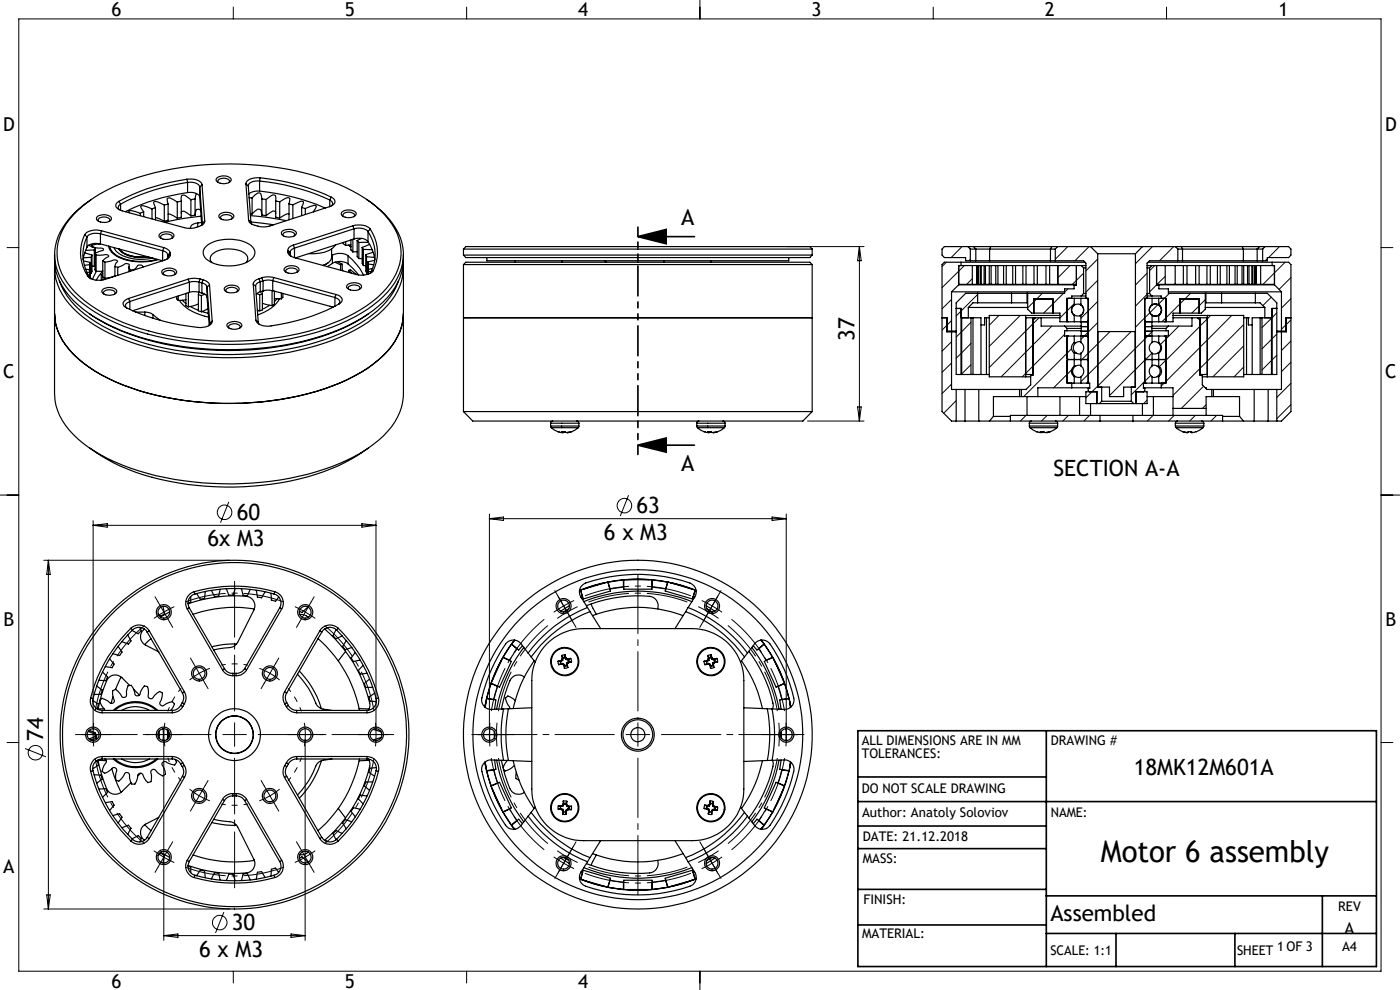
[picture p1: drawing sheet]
<svg xmlns="http://www.w3.org/2000/svg" width="297mm" height="210mm" viewBox="0 0 297 210" stroke-linecap="round" stroke-linejoin="round" font-family="sans-serif">
<defs><g id="words">
<text font-size="6.3" x="233.5" y="182.9">Motor 6 assembly</text>
<g font-size="4.7">
<text x="144.5" y="47.7">A</text>
<text x="181.3" y="72.4" transform="rotate(-90 181.3 72.4)">37</text>
<text x="144.5" y="99.8">A</text>
<text x="223.5" y="100.9">SECTION A-A</text>
<text x="50.2" y="110.3">60</text>
<text x="135" y="108.9">63</text>
<text x="44" y="115.9">6x M3</text>
<text x="128.1" y="114.5">6 x M3</text>
<text x="9.2" y="157.1" transform="rotate(-90 9.2 157.1)">74</text>
<text x="240.5" y="164.3">18MK12M601A</text>
<text x="49.2" y="197.3">30</text>
<text x="222.8" y="195.3">Assembled</text>
<text x="42.3" y="202.9">6 x M3</text>
</g>
<g font-size="4.1">
<text x="23.7" y="3.4">6</text>
<text x="73.2" y="3.4">5</text>
<text x="122.7" y="3.4">4</text>
<text x="172.2" y="3.4">3</text>
<text x="221.7" y="3.4">2</text>
<text x="271.2" y="3.4">1</text>
<text x=".7" y="27.8">D</text>
<text x="293.8" y="27.8">D</text>
<text x=".7" y="80.3">C</text>
<text x="293.9" y="80.3">C</text>
<text x=".7" y="132.8">B</text>
<text x="293.9" y="132.8">B</text>
<text x=".7" y="185.3">A</text>
<text x="23.7" y="209.6">6</text>
<text x="73.2" y="209.6">5</text>
<text x="122.7" y="209.6">4</text>
</g>
<text font-size="3.5" x="285.2" y="198.1">A</text>
<g font-size="2.8">
<text x="182.8" y="158">ALL DIMENSIONS ARE IN MM</text>
<text x="182.8" y="160.8">TOLERANCES:</text>
<text x="222.9" y="157.9">DRAWING #</text>
<text x="182.8" y="168.2">DO NOT SCALE DRAWING</text>
<text x="182.9" y="173.4">Author: Anatoly Soloviov</text>
<text x="222.9" y="173.4">NAME:</text>
<text x="183" y="178.4">DATE: 21.12.2018</text>
<text x="183" y="183.1">MASS:</text>
<text x="183.2" y="191.7">FINISH:</text>
<text x="283.9" y="193.3">REV</text>
<text x="182.9" y="198.9">MATERIAL:</text>
<text x="222.8" y="202.7">SCALE: 1:1</text>
<text x="262.4" y="202.7">SHEET</text>
<text x="270.9" y="201.7">1 OF 3</text>
<text x="284.7" y="201.7">A4</text>
</g>
</g></defs>
<g fill="none" stroke="#000" stroke-width=".21">
<path d="M4 4h289v202h-289zM49.5 1.5v2.5M99 1.5v2.5M148.5 0v4M198 1.5v2.5M247.5 1.5v2.5M1.5 52.5h2.5M166.9 52.3h16.4M182.3 52.3v37M182.3 52.3l.4 3h-.8zM200.8 55.6l-1 .9M204.1 52.3l-2.3 2.3"/>
<path d="M204.6 56.3l-4.8 4.7M205.8 55l-.2 .3M206.3 59.1l-1.2 1.2M226.5 52.3l-2.6 2.7M227 56.3l-2.6 2.6M229.9 58l-2.4 2.3M231 52.3l-3 3M232.9 55l-2.5 2.5M232.9 59.5l-2.5 2.5M243.3 58l-2.4 2.5M244.5 52.3l-3.6 3.6M245 56.3l-1.1 1.1"/>
<path d="M247.2 58.6l-1.7 1.7M249 52.3l-3 3M268.9 54.9l-.5 .4M271.4 52.3l-2.3 2.3M272.6 55.6l-4.7 4.7M273.9 58.9l-2.6 2.5M293 52.5h2.5M201.9 68l-2.1 2M201.9 72.5l-2.1 2M201.9 77l-2.1 2M201.9 63.5l-2.1 2M203.9 70.5l-1.1 1"/>
<path d="M203.9 75l-1.1 1M206 77.4l-2 1.9M206 68.4l-2 2M206 72.8l-2 2.1M207.4 62.5l-4.6 4.5M211.9 66.9l-2 2.1M216.4 66.9l-6.5 6.6M219.1 77.7l-2.2 2.2M219.3 64.1l-1.3 1.2M220.4 67.4l-10.5 10.6M221.1 62.2l-1.7 1.8M223.1 69.2l-10.7 10.7"/>
<path d="M223.3 64.5l-1.9 1.9M225.6 62.2l-2.2 2.2M225.8 70.9l-6.7 6.7M226.6 61.3l-.8 .7M227.3 74l-10.1 10.1M227.3 78.4l-3.8 3.9M227.9 64.4l-3 3M230.8 70.5l-1.5 1.5M232.9 68.4l-2 2M232.9 64l-3.6 3.5M232.9 72.9l-3.6 3.6M232.9 77.4l-3.6 3.6"/>
<path d="M235.5 70.3l-2.6 2.6M240 70.3l-7.1 7.1M240.8 74l-10.4 10.4M240.8 78.4l-5.4 5.5M242.9 76.4l-2 2M243.3 62.4l-2.4 2.5M243.9 66.3l-3 3.1M244.1 79.6l-4.1 4.1M244.4 70.4l-3.5 3.5M244.4 74.9l-1.3 1.3M245.4 60.4l-1.5 1.5M245.6 64.6l-1.7 1.7"/>
<path d="M247.3 76.4l-1.3 1.4M248.1 62.2l-2.3 2.3M250.1 69.2l-3.9 3.9M250.3 64.5l-3.8 3.8M252.6 62.2l-2.2 2.2M254.4 64.9l-1.6 1.5M254.6 69.2l-7.2 7.2M254.6 73.7l-8.3 8.2M255.7 63.6l-1.3 1.2M256.8 66.9l-2.2 2.2M261.3 66.9l-6.7 6.7M263.8 68.9l-15 15"/>
<path d="M263.8 73.4l-6.5 6.5M263.8 77.8l-2 2.1M269.7 63l-1.8 1.8M269.7 72l-2 2M269.7 76.5l-2 2M269.7 67.5l-2 2M269.8 67.4h.1M270.9 66.3l-1 1.1M270.9 70.9l-1 1M270.9 75.3l-1 1M272.8 68.9l-.9 .9M273.9 67.9l-1 1"/>
<path d="M273.9 72.3l-2 2.1M273.9 63.4l-2 2M273.9 76.8l-2 2M171.3 89.3h12M181.9 86.3h.8l-.4 3zM201.9 81.5l-2.1 2M202.8 85l-2.6 2.7M217.7 88.1l-1.2 1.2M222.1 88.1l-1.2 1.2M226.7 88.1l-1.2 1.2M231.1 88.1l-1.2 1.2M243.3 84.9l-.7 .7"/>
<path d="M244.6 88.1l-1.2 1.2M249.1 88.1l-1.2 1.2M253.6 88.1l-1.2 1.2M255.3 81.9l-4.7 4.7M255.9 85.9l-.8 .7M258.1 88.1l-1.2 1.2M273.9 81.3l-3 3M273.9 85.8l-3 3M0 105h4M9.3 118.8h39.5M10.3 118.8v74M10.3 118.8l.4 3h-.8z"/>
<path d="M19.8 110.4v44.4M19.8 111.4h60M19.8 111.4l3-.3v.7zM48.5 106.5l-1.7 4.4M76.8 111.1l3 .3-3 .4zM79.8 110.4v44.4M103.8 109v45.8M103.8 110h63M103.8 110l3-.3v.7zM133.3 105l-1.7 4.5M163.8 109.7l3 .3-3 .4zM166.8 109v45.8"/>
<path d="M293 105h4M1.5 157.5h2.5M5.3 158.8l4.4 1.7M34.7 156.8v42.7M64.7 156.8v42.7M293 157.5h2.5M36 179.7l-2.5 4.3M9.3 192.8h39.5M9.9 189.8h.8l-.4 3zM32.6 180.5l1.9 1.2 2.5 1.3M34.7 198.5h30M34.7 198.5l3-.4v.8z"/>
<path d="M47.5 193.5l-1.8 4.4M61.7 198.1l3 .4-3 .4zM149.8 181l2.5 4.3M153.2 181.8l-2.7 1.6-1.7 .9M49.5 206v2.5M99 206v2.5M148.5 206v4"/>
<circle cx="47.6" cy="108.7" r="1.54"/>
<circle cx="132.5" cy="107.3" r="1.55"/>
<circle cx="7.5" cy="159.7" r="1.54"/>
<circle cx="46.6" cy="195.7" r="1.54"/>
</g>
<g fill="none" stroke="#000" stroke-width=".21" stroke-dasharray="15.2 1.3 1.3 1.3" stroke-linecap="butt">
<path d="M34.8 129.8l-2.1 1.4M34.8 129.8l2.2-1.1M64.8 129.8l-2.2-1.1M64.8 129.8l2.1 1.4M119.6 128.5l-2.1 1.4M119.6 128.5l2.2-1.1M120.3 129.8l-2.1 1.4M120.3 129.8l2.2-1.1M150.3 129.8l-2.2-1.1M150.3 129.8l2.1 1.4M151.1 128.5l-2.2-1.1M151.1 128.5l2.1 1.4"/>
<path d="M19.8 155.8l.1 2.5M19.8 155.8l.1-2.5M34.8 155.8l.2 2.5M34.8 155.8l.2-2.5M42.3 142.8l-2.1 1.5M42.3 142.8l2.2-1M57.3 142.8l-2.3-1M57.3 142.8l2 1.5M64.8 155.8l-.2-2.5M64.8 155.8l-.2 2.5M79.8 155.8l-.1-2.5M79.8 155.8l-.1 2.5"/>
<path d="M103.8 155.8l.1 2.5M103.8 155.8l.1-2.5M105.3 155.8l.1 2.5M105.3 155.8l.1-2.5M165.3 155.8l-.1-2.5M165.3 155.8l-.1 2.5M166.8 155.8l-.1-2.5M166.8 155.8l-.1 2.5M42.3 168.8l2.2 1.1M42.3 168.8l-2.1-1.4M57.3 168.8l2-1.4M57.3 168.8l-2.3 1.1"/>
<path d="M64.8 181.8l2.1-1.3M64.8 181.8l-2.2 1.2M119.6 183.1l2.2 1.2M119.6 183.1l-2.1-1.3M120.3 181.8l2.2 1.2M120.3 181.8l-2.1-1.3M150.3 181.8l2.1-1.3M150.3 181.8l-2.2 1.2"/>
</g>
<path d="M115.5 131.4a31.5 31.5 0 0 0-11.3 19.4M146.6 126.4a31.5 31.5 0 0 0-22.5 0M166.4 150.8a31.5 31.5 0 0 0-11.2-19.4M104.2 160.8a31.5 31.5 0 0 0 11.3 19.5M124.1 185.2a31.5 31.5 0 0 0 22.5 0M155.2 180.3a31.5 31.5 0 0 0 11.2-19.5" fill="none" stroke="#000" stroke-width=".21" stroke-dasharray="15.2 1.3 1.3 1.3" stroke-dashoffset="5.7" stroke-linecap="butt"/>
<path d="M30.7 132.7a30 30 0 0 0-10.5 18.1M60.2 127.7a30 30 0 0 0-20.9 0M116.2 132.7a30 30 0 0 0-10.5 18.1M145.8 127.7a30 30 0 0 0-21 0M79.4 150.8a30 30 0 0 0-10.5-18.1M164.9 150.8a30 30 0 0 0-10.5-18.1M20.2 160.8a30 30 0 0 0 10.5 18.2M68.9 179a30 30 0 0 0 10.5-18.2M105.7 160.8a30 30 0 0 0 10.5 18.2M154.4 179a30 30 0 0 0 10.5-18.2M39.3 183.9a30 30 0 0 0 20.9 0M124.8 183.9a30 30 0 0 0 21 0" fill="none" stroke="#000" stroke-width=".21" stroke-dasharray="15.2 1.3 1.3 1.3" stroke-dashoffset="6.4" stroke-linecap="butt"/>
<path d="M38.4 146a15 15 0 0 0-2.8 4.9M52.6 141.1a15 15 0 0 0-5.7 0M63.9 150.9a15 15 0 0 0-2.8-4.9M35.6 160.7a15 15 0 0 0 2.8 4.9M46.9 170.5a15 15 0 0 0 5.7 0M61.1 165.6a15 15 0 0 0 2.8-4.9" fill="none" stroke="#000" stroke-width=".21" stroke-dasharray="15.2 1.3 1.3 1.3" stroke-dashoffset="14.3" stroke-linecap="butt"/>
<g fill="none" stroke="#000" stroke-width=".35">
<path d="M135.3 50.2l6-1.5v3zM135.3 50.2h12M135.3 94.4l6-1.5v3zM135.3 94.4h12M182 155h110v50h-110zM222 155v50M182 170h110M182 164.8h40M182 175.2h40M182 196.2h40M182 188.7h40M182 180h40"/>
<path d="M222 190h70M222 198h70M236.7 198v7M262 198v7M280.5 190v15"/>
</g>
<g fill="none" stroke="#000" stroke-width=".21" stroke-dasharray="15.2 1.3 1.3 1.3">
<path d="M33.5 127.7l-.6-1.1M34.8 129.8l-1.3-2.1M34.8 129.8l1.2 2.2M36 132l.6 1.1M63.5 132l-.6 1.1M64.8 129.8l1.2-2.1M64.8 129.8l-1.3 2.2M66 127.7l.6-1.1M118.3 126.4l-.6-1.1M119.1 127.7l-.6-1.1M119.6 128.5l-1.3-2.1M119.6 128.5l1.2 2.2"/>
<path d="M120.3 129.8l-1.2-2.1M120.3 129.8l1.3 2.2M120.8 130.7l.7 1.1M121.6 132l.6 1.1M149.1 132l-.6 1.1M149.8 130.7l-.6 1.1M150.3 129.8l1.3-2.1M150.3 129.8l-1.2 2.2M151.1 128.5l1.2-2.1M151.1 128.5l-1.3 2.2M151.6 127.7l.6-1.1M152.3 126.4l.7-1.1"/>
<path d="M17.3 155.8h-1.3M19.8 155.8h-2.5M19.8 155.8h2.5M22.3 155.8h1.2M32.3 155.8h-1.3M34.8 155.8h-2.5M34.8 155.8h2.5M37.3 155.8h1.2M41 140.7l-.6-1.1M42.3 142.8l-1.3-2.1M42.3 142.8l1.2 2.2M43.5 145l.6 1.1"/>
<path d="M49.8 155.8v-2.5M49.8 155.8h-2.5M49.8 155.8v2.5M49.8 155.8h2.5M56 145l-.6 1.1M57.3 142.8l1.2-2.1M57.3 142.8l-1.3 2.2M58.5 140.7l.6-1.1M62.3 155.8h-1.3M64.8 155.8h2.5M64.8 155.8h-2.5M67.3 155.8h1.2"/>
<path d="M77.3 155.8h-1.3M79.8 155.8h2.5M79.8 155.8h-2.5M82.3 155.8h1.2M101.3 155.8h-1.2M102.8 155.8h-1.2M103.8 155.8h-2.5M103.8 155.8h2.5M105.3 155.8h-2.5M105.3 155.8h2.5M106.3 155.8h1.3M107.8 155.8h1.3"/>
<path d="M135.3 155.8v-2.5M135.3 155.8h-2.5M135.3 155.8v2.5M135.3 155.8h2.5M162.8 155.8h-1.2M164.3 155.8h-1.2M165.3 155.8h2.5M165.3 155.8h-2.5M166.8 155.8h2.5M166.8 155.8h-2.5M167.8 155.8h1.3M169.3 155.8h1.3"/>
<path d="M36 179.6l.6-1M41 171l-.6 1.1M42.3 168.8l-1.3 2.2M42.3 168.8l1.2-2.2M43.5 166.6l.6-1M56 166.6l-.6-1M57.3 168.8l1.2 2.2M57.3 168.8l-1.3-2.2M58.5 171l.6 1.1M63.5 179.6l-.6-1M121.6 179.6l.6-1M149.1 179.6l-.6-1"/>
<path d="M33.5 184l-.6 1M64.8 181.8l1.2 2.2M64.8 181.8l-1.3-2.2M66 184l.6 1M118.3 185.3l-.6 1M119.1 184l-.6 1M119.6 183.1l-1.3 2.2M119.6 183.1l1.2-2.2M120.3 181.8l-1.2 2.2M120.3 181.8l1.3-2.2M120.8 180.9l.7-1M149.8 180.9l-.6-1"/>
<path d="M150.3 181.8l1.3 2.2M150.3 181.8l-1.2-2.2M151.6 184l.6 1M152.3 185.3l.7 1"/>
</g>
<path d="M130.3 155.8h-29M135.3 150.8v-29M140.3 155.8h29M135.3 160.8v29" fill="none" stroke="#000" stroke-width=".21" stroke-dasharray="15.2 1.3 1.3 1.3" stroke-dashoffset="2.6"/>
<path d="M44.8 155.8h-27.5M49.8 150.8v-27.5M54.8 155.8h27.5M49.8 160.8v27.5" fill="none" stroke="#000" stroke-width=".21" stroke-dasharray="15.2 1.3 1.3 1.3" stroke-dashoffset="3.4"/>
<path d="M135.3 48.2v48.2" fill="none" stroke="#000" stroke-width=".35" stroke-dasharray="6.3 1.3 1.3 1.3 1.3 1.3" stroke-dashoffset="4.5"/>
<path d="M135.3 50.2l6-1.5v3zM135.3 94.4l6-1.5v3z" fill="#000"/>
<g fill="none" stroke="#000" stroke-width=".25">
<path d="M39.7 38h.5a2.39 2.39 0 0 1 2.7 1.2M39.7 38a43.7 43.7 0 0 0-14.5 4.7M39.7 38l.1 .7M39.8 38.7a42.4 42.4 0 0 0-14.2 4.6M39.8 38.7a2.18 2.18 0 0 1 2.6 .9M39.8 38.7v2.1M42.4 39.6l.5 7.7M42.4 39.6v2.2M42.9 39.2l.5 7.7M42.9 39.2l-.5 .4M46.1 37.7a2.31 2.31 0 0 1 2.9 .3 1.64 1.64 0 0 1-2.3 .9 .84 .84 0 0 1-.8-1zM46.3 38.7l-.1-.2a1.1 1.1 0 0 1 1.5-.7l.3 .1a.64 .64 0 0 1 .7 .7l-.2 .1"/>
<path d="M52.2 39l.5 7.7M52.2 39l.5 .4M52.7 39.4l.5 7.7M55.1 38.4a47.1 47.1 0 0 1 14.9 4M55.1 38.4a1.95 1.95 0 0 0-2.4 1M55.1 38.4v2.1M55.2 37.7a46.8 46.8 0 0 1 15.1 4.1M55.2 37.7h-1.2a1.75 1.75 0 0 0-1.8 1.3M55.2 37.7l-.1 .7M11.6 54a12.6 12.6 0 0 0 4.9 10.7 38.1 38.1 0 0 0 16.7 7.8 67 67 0 0 0 39-2.7 25.2 25.2 0 0 0 11.5-8.7 11.6 11.6 0 0 0 1.9-7.1M11.6 56.8v26.8a12.8 12.8 0 0 0 4.9 9.5 40.4 40.4 0 0 0 18.6 8.2 67.1 67.1 0 0 0 35.5-2.4 28.2 28.2 0 0 0 12.4-8.4 11.8 11.8 0 0 0 2.6-6.9v-26.8M11.6 56a12.5 12.5 0 0 0 4.9 10.4 40.4 40.4 0 0 0 18.6 8.2 66.2 66.2 0 0 0 37.1-3.1 25.5 25.5 0 0 0 11.5-8.7 11.1 11.1 0 0 0 1.8-6.8"/>
<path d="M12.6 59.5a17.2 17.2 0 0 0 7.8 8.9 50.1 50.1 0 0 0 22.9 6.6 61.7 61.7 0 0 0 30.4-4.9 21.4 21.4 0 0 0 10.3-9.1l.6-1.5M16.5 44.6a35.8 35.8 0 0 1 16.3-8 66.3 66.3 0 0 1 37.2 1.8 27.7 27.7 0 0 1 12.5 8.3 10.7 10.7 0 0 1-.5 14.5 30.6 30.6 0 0 1-13.1 8 65.8 65.8 0 0 1-42.5-.7 26.7 26.7 0 0 1-12.1-8.5 10.8 10.8 0 0 1 1.3-14.5zM17.7 55.3l1.4 .4M18 49.8a8.8 8.8 0 0 0 .6 8.8M18 49.8l.5 .5M18 53.6l1.5 .5M18.2 57.1l.8 .1v.5l-.5 .1M18.5 50.3a8.5 8.5 0 0 0 .6 8.6M18.5 52.4l-.9 2.7M18.5 50.3v2.1M18.6 58.6l.5 .3M18.8 52l1.4 .6"/>
<path d="M19 56.1v2.7l.3 .3-.2-.2M19 56.1l-1.1 .2M19.1 55.7l-.1 .4M19.1 55.7v3.1M19.4 54.6l-1.7 .1M19.4 54.6v3.4M19.4 58h-.3M19.4 42.3a17.3 17.3 0 0 0-7.4 8.9 11 11 0 0 0 2.7 10.5 31.5 31.5 0 0 0 14.8 8.6 66.5 66.5 0 0 0 42.7-1.6 25.5 25.5 0 0 0 11.5-8.7 10.8 10.8 0 0 0-1.2-13.6 22.9 22.9 0 0 0-4.7-4.1M19.5 54.1l-.1 .5M19.5 54.1v3.5l-.1 .4M19.5 52v.4l2.2 .3 .3 .2-1.9 .9M19.5 52v.3"/>
<path d="M19.5 56.5h.5M20 53l-1.8 .1M20 53v3.5M20.1 56.2l-.1 .3M20.1 53.8l.3 .3M20.1 53.8v3.4l.3 .3M20.2 52.6l-.2 .4M20.2 52.6v1.1M20.4 54.1l2-.1a.39 .39 0 0 1 .4 0 .39 .39 0 0 1 .1 .5l-1.1 .8M20.4 57.5h1.4M20.4 54.1v3.4M20.5 57.5l-.9 1.8"/>
<path d="M20.7 45.9a2.26 2.26 0 0 1 2.9 .4 1.19 1.19 0 0 1-1.4 .9l-.9-.1a.69 .69 0 0 1-.7-.4 .69 .69 0 0 1 .1-.8zM20.9 46.9l-.1-.1a1.47 1.47 0 0 1 2.4-.4v.5M21 51.7h.1M21.2 51.7l-1.7 .3M21.3 49.6a2.68 2.68 0 0 0-2.8 .7M21.3 51.7a2.68 2.68 0 0 0-2.8 .7M21.3 49.6l13.2 3.6M21.3 49.6v2.1M21.3 51.7l13.2 3.6M21.5 58.3v1.1M21.5 58.3l.3 .1M21.6 49a3.5 3.5 0 0 0-3.6 .8"/>
<path d="M21.6 49l13.1 3.5M21.6 49l-.3 .6M21.8 57.5l-1.4 1.9M21.8 55.3l.5 .3M21.8 55.3v3.5l.5 .2M21.8 58l-.3 .3M21.8 58.8v.6M22.3 55.6l1.2-.2a.97 .97 0 0 1 1.4 0l-.3 .4-.2 .7M22.3 55.6v3.4M23 52.2a4.6 4.6 0 0 0 3.9 3 13 13 0 0 0 6.6-.1M23.2 52.3a4.4 4.4 0 0 0 3.6 2.8 13.1 13.1 0 0 0 6.5-.1M24.2 52.5a5 5 0 0 0 4 2.4l1.6 .1 2.6-.3"/>
<path d="M24.4 56.5l.6 .2M24.4 58.6l-2.1 .4M24.4 56.5v2.1M25 56.7l1-.4a.91 .91 0 0 1 1.4-.1 .86 .86 0 0 0 .2 1M25 56.7v1.7M25.2 52.8a6.1 6.1 0 0 0 5.6 1.8l.8-.1M25.2 42.7a.94 .94 0 0 0-.6 1 .94 .94 0 0 0 .8 .8l13.7 3.8a5.1 5.1 0 0 0 4.2-.9l.1-.5M25.2 52.8a6.4 6.4 0 0 0 5.6 1.7h.6M25.2 42.7l.4 .6M25.3 52.8a6.6 6.6 0 0 0 6 1.7M25.6 43.3a.69 .69 0 0 0-.3 1.2M25.6 43.3v1.3"/>
<path d="M27.3 56.5v1.1M27.4 45.1a.38 .38 0 0 1 .2-.5 .38 .38 0 0 1 .5 .1l1.7 .6M27.6 57.2l.7 .1M27.6 57.2v.4M28.3 57.3v.1M29.8 45.3v.4M30.3 56.6a.75 .75 0 0 0-.7-.4 .75 .75 0 0 0-.6 .5l-.7 .6M30.5 44.9l-.7 .4M30.5 44.9v1.1M32.2 44.3l-1.6-.6h-.6l-.1 .3 .6 .9M32.2 44.3v2.1M33 44.1l-.8 .2"/>
<path d="M33 46.2l1.9 .7M33 44.1v2.5M34 49.6a2.26 2.26 0 0 1 2.9 .3 1.19 1.19 0 0 1-1.5 .9l-.8-.1a.8 .8 0 0 1-.8-1zM34.2 50.6l-.1-.2a1.47 1.47 0 0 1 2.3-.4v.6M34.5 53.2a1.24 1.24 0 0 1 1.1 .9M34.5 53.2v2.1M34.5 57.2a2.21 2.21 0 0 1 3 .4 1.19 1.19 0 0 1-1.5 .9h-.4a1.3 1.3 0 0 1-1.3-.8zM34.7 52.5a1.69 1.69 0 0 1 1.4 1.1M34.7 52.5l-.2 .7M34.8 58.3l-.2-.2a1.25 1.25 0 0 1 1.9-.7 .63 .63 0 0 1 .6 .7l-.1 .2M34.9 43.5l-1.5-.7-.6-.1-.2 .4 .4 1M34.9 43.5v3.4"/>
<path d="M35.6 54.4l-.2 .6M35.6 54.1v.3M35.6 54.1v.6M35.7 43.3l-.8 .2M35.7 43.3v3.4l-.8 .2M35.7 45.5l.4-.1 1.5 .9M36.1 53.6v.4M36.1 53.6l-.5 .5M36.1 54a1.34 1.34 0 0 1-1.1 1.2l-12.7 4.1a3.6 3.6 0 0 1-3.7-.7M36.1 54l-.5 .4M37.6 42.9l-1.5-.9h-.5l-.1 .3 .2 1M37.6 42.9v3.4"/>
<path d="M38.5 42.7l-.9 .2M38.5 45.2l.1-.3 .5-.1 1.4 1M38.5 42.7v3.4l-.9 .2M39.8 40.8a43.7 43.7 0 0 0-13.2 4.1M39.8 40.8a2.18 2.18 0 0 1 2.6 1M39.9 59.2l-12.6 4.1M39.9 59.2l.3 .7M40.2 59.9l.7-.2 1.3 .2M40.2 59.9l-12.6 4.1M40.2 59.9v2.1M40.5 42.4l-1.3-1h-.6a1.19 1.19 0 0 0-.1 1.3M40.5 42.4v3.4"/>
<path d="M41.4 42.2l-.9 .2M41.4 45.6l-.9 .2M41.4 42.2v3.4M41.7 41.1l-.3 1.1M41.9 47.3l-.4 .1a1.02 1.02 0 0 0-1.1 1M41.9 47.3v.8M42.2 59.9l.6 .1M42.2 59.9v2.1M42.4 41.8l.4 5.9M42.4 59.2l.6 .2M42.4 59.2a4.3 4.3 0 0 0-2.5 0M42.4 59.2l-.2 .7"/>
<path d="M42.6 44.6a.61 .61 0 0 0-.7-.2 .61 .61 0 0 0-.4 .6l-.1 .6M42.7 45.9l-3.6 .4-4.2 .9M42.8 47.2l-.9 .1M42.8 60a1.38 1.38 0 0 1 1.1 .9M42.8 60v2.2M42.9 47.3l-.2 .5M42.9 47.3v.1M43 59.4a1.71 1.71 0 0 1 1.5 1.1M43 59.4l-.2 .6M43.4 46.9l-.5 .4M43.8 52.2a8.9 8.9 0 0 1 9.4-.2 1.91 1.91 0 0 1 .9 1.9 1.91 1.91 0 0 1-1.5 1.6 9 9 0 0 1-8.9-.5 1.77 1.77 0 0 1 .1-2.8zM44.9 55.7a1.34 1.34 0 0 1 .5-2.1 6.5 6.5 0 0 1 6.6 .2 1.29 1.29 0 0 1 .2 1.9"/>
<path d="M46.6 45.4a2.31 2.31 0 0 1 3 .3 1.24 1.24 0 0 1-1.5 1l-.8-.1a.84 .84 0 0 1-.8-1zM46.9 46.5a.72 .72 0 0 1 .2-.8 .72 .72 0 0 1 .7-.2l.8 .1a.57 .57 0 0 1 .5 .9M52.7 46.7l.5 .4M52.8 41.9l.7 .1M53.1 45.4h.4M53.1 45.7l3.2 .4 4.4 .7M53.2 47.1l.2 .5M53.2 47.1l4.8 .6M53.5 42l.6-.6a.85 .85 0 0 1 1.1-.4l.4 1.2M53.5 45.4l1-.9a.59 .59 0 0 1 .6-.1 .59 .59 0 0 1 .4 .5l.1 .7M53.5 42v3.4M55 59.1a1.43 1.43 0 0 0-1.3 1.2"/>
<path d="M55 59.1l.2 .7M55.1 40.5a47.2 47.2 0 0 1 13.9 3.6M55.1 40.5l-1.3 .1-1 .6M55.2 59.8a1.19 1.19 0 0 0-1 .9M55.2 59.8v2.1M55.5 58.9l-.5 .2M55.5 58.9l.3 .7M55.6 42.2l.8 .1M55.6 45.6l.8 .1M55.6 42.2v3.4M55.8 59.6l-.6 .2M55.8 59.6v2.1"/>
<path d="M56.4 42.3l1.6-1 .5 .2v1.1M56.4 42.3v3.4M57.9 59.5a3.4 3.4 0 0 0-2.1 .1M57.9 59.5l13.1 3.6M57.9 59.5v2.2M58.1 58.9a4.6 4.6 0 0 0-2.6 0M58.1 58.9l13.2 3.6M58.1 58.9l-.2 .6M58.5 42.6l.8 .2M58.5 42.6v3.5l.8 .1M58.5 45.3a.5 .5 0 0 0-.3-.5 .5 .5 0 0 0-.6 .1l-1.2 .8M59.3 42.8l1.3-.8 .6-.1 .3 .2-.2 1.1"/>
<path d="M59.3 42.8v3.4M59.9 49a2.31 2.31 0 0 1 3 .3 1.64 1.64 0 0 1-2.4 .9 .84 .84 0 0 1-.8-1zM60.1 50.1a.45 .45 0 0 1 .3-.8l.7-.2 .8 .1a.57 .57 0 0 1 .5 .9M60.5 56.8a2.26 2.26 0 0 1 2.9 .3 1.24 1.24 0 0 1-1.5 .9l-.8-.1a.79 .79 0 0 1-.8-.9zM60.7 57.8l-.1-.2a1.47 1.47 0 0 1 2.4-.4v.6M61.1 53.2v.3M61.1 53.5a1.56 1.56 0 0 0 1.3 1.1l13.2 3.6a3.5 3.5 0 0 0 3.6-.8M61.1 53.5l.5 .4M61.1 53.2l.5 .4M61.3 43.2l.8 .3M61.3 45.4l-.7 .1-1.3 .7M61.3 43.2v3.4"/>
<path d="M61.6 53.6v.3M61.6 53.9l.2 .5M62.1 43.5l1.8-.8h.4l.1 .3-.4 1M62.1 43.5v2.8M62.2 52a1.24 1.24 0 0 0-1.1 1.2M62.2 52l.3 .6M62.5 52.6a1.09 1.09 0 0 0-.9 1M62.5 52.6v2M64 44l.8 .2M64 44v1.7M64.8 44.2l1.6-.6h.6l.1 .1-.6 1.2M64.8 44.2v1.3"/>
<path d="M66.5 44.9h.1M69.6 55.8l-1 .5M70 42.4a.73 .73 0 0 1 .3 1.3M70 42.4v1.4M70.3 41.8a.94 .94 0 0 1 .8 .9 .94 .94 0 0 1-.8 1l-13 4.2a5.1 5.1 0 0 1-4.5-.8l-.1-.4M70.3 41.8l-.3 .6M70.3 52.8v1.8a2.2 2.2 0 0 1-1.8 1.7M70.5 54.1a3.3 3.3 0 0 1 3.3 .1M70.5 55.9a3.1 3.1 0 0 1 3.3 .1M70.5 54.1l-.2 .1M70.5 54.1v1.8M70.5 55.9l-1 .6"/>
<path d="M71.1 55.6l1.1 .6M71.2 52a4.5 4.5 0 0 1-3.8 1.8h-1.9M71.6 55.5l1 .5v1.4h.1M72.2 56.2v1.1M72.6 56l-.4 .2M72.6 44.9a2.31 2.31 0 0 1 3 .4 1.66 1.66 0 0 1-2.4 .8 .67 .67 0 0 1-.7-.4 .67 .67 0 0 1 .1-.8zM72.8 51.4v.3l.5 .4M72.8 46l-.1-.3a1.47 1.47 0 0 1 2.4-.3v.6M73.3 51.3v.8M73.8 54.2a14.7 14.7 0 0 1 3.4 4.1M73.8 56l2.3 2.3M73.8 54.2v1.8"/>
<path d="M73.9 52l.5 .3-.2-.1M74 57.4l.6 .6M74 57.4v.4M74.3 57.2l1.3 1M74.3 57.2h.1M74.4 57.2l-.4 .2M74.4 50.9v2.1l.5 .4M74.4 51.9l-1.1 .2M74.9 47.9a3.7 3.7 0 0 1 3.7 .7M74.9 47.9l-12.7 4.1M74.9 47.9l.2 .6M74.9 50.8v2.6"/>
<path d="M75.1 48.5a3 3 0 0 1 3 .6M75.1 50.7a2.8 2.8 0 0 1 3 .6M75.1 48.5l-12.6 4.1M75.1 50.7l-12.4 4M75.1 48.5v2.2M75.7 53.4h.1M75.8 51l.3 .4M75.8 51v3.4l.3 .4M75.8 53.4h-.9M76.1 51.4h2.1M76.1 51.4v3.4M76.1 54.8h.7"/>
<path d="M76.7 50.6l-.9 .4M76.8 52.5l.3 .4M76.8 52.5v3.4l.3 .4M77.1 52.9l1.8 .1M77.1 52.9v3.4M77.1 56.3l.5 .1M77.6 54l.2 .5M77.6 54v3.5l.2 .4M77.8 54.5l1.6 .1M77.8 54.5v3.4M77.8 57.9h.2M78 55.6l.1 .4"/>
<path d="M78 55.6v2.6M78.1 49.1a8.6 8.6 0 0 1 .6 8.6M78.1 51.3a9.2 9.2 0 0 1 1.4 3.8M78.1 49.1v2.2M78.1 56l1.2 .2M78.1 56v2.2M78.2 57.6l.5 .1M78.2 57.6v.6M78.4 51.8l-1.6 .7M78.6 48.6a8.9 8.9 0 0 1 .6 8.8M78.6 48.6l-.5 .5M78.7 57.7l-.2 .3"/>
<path d="M79 57l-.8 .1v.5M79.1 53.5l-1.5 .5M79.2 57.4l-.5 .3M79.5 55.2l-1.5 .4M98.3 52.8l.5-.5h73l.5 .5M98.3 52.8h74M98.3 54.1h74M98.3 54.1l.5 .5h73l.5-.5M98.3 56.1h74M98.3 56.1l.5-.5h73l.5 .5M98.3 52.8v1.3M98.3 56.1v31.2"/>
<path d="M103.3 54.6v.7h64v-.7M109.3 55.3v.3M119.3 55.3v.3M128.3 55.3l.3 .3M140.8 55.3v.3M150.8 55.3v.3M172.3 52.8v1.3M172.3 56.1v31.2M203.9 55.6h26.3M203.9 55.6h-3.6l-.5 .5v31.2l2.1 2h.9M203.9 55.6v.7M205.4 52.3h1.2"/>
<path d="M205.4 52.3h-5.1l-.5 .5v1.3l.5 .5h4.6v.7h.9M205.4 52.3l.4 .5M205.8 52.8h1.2M205.8 55.3h1.2M205.8 52.8v2.5M206.3 56.3v4M206.6 52.3h3.6M206.6 52.3l.4 .5M207 52.8h2.9M207 55.3h2.9M207 52.8v2.5M207.3 56.3v4"/>
<path d="M207.4 56.3h.1M207.4 56.3h.2v4h-.2M207.4 56.3v4M207.6 56.3h.4M208 56.3h.2v4h-.2M208 56.3v4M208.2 56.3h.6M208.8 56.3h.3v4h-.3M208.8 56.3v4M209.1 56.3h.8M209.9 56.3h.4v4h-.4M209.9 56.3v4"/>
<path d="M209.9 55.3h12.9M209.9 52.8h12.9M209.9 52.8v2.5M210.2 52.3h12.9M210.2 52.3l-.3 .5M210.3 56.3h.9M211.2 56.3h.5v4h-.5M211.2 56.3v4M211.8 56.3h1.1M212.9 56.3h.6v4h-.6M212.9 56.3v4M213.5 56.3h1.3"/>
<path d="M214.8 56.3h.6v4h-.6M214.8 56.3v4M215.5 56.3h1.5M217 56.3h.7v4h-.7M217 56.3v4M217.7 56.3h1.7M219.4 56.3h.7v4h-.7M219.4 56.3v4M220.1 56.3h1.8M221.9 56.3h.8v4h-.8M221.9 56.3v4M222.7 56.3h1.6"/>
<path d="M222.8 52.8h1.1M222.8 55.3h1.1M222.8 52.8v2.5M223.1 52.3h1.3M223.1 52.3l-.3 .5M223.9 55.3h6l.5 .5v7.5M223.9 52.8v2.5M224.4 56.3v4M224.4 56.3h5M224.4 52.3h7M224.4 52.3l-.5 .5M228.4 56.3v4.2h-.5v.8h-2.1v.9h-7.9"/>
<path d="M229.4 56.3h1M229.4 56.3l.5 .5M229.9 56.8h.5M229.9 56.8v5.5M231.4 52.3h11M231.4 52.3l1.5 1.5M232.9 53.8h8M232.9 53.8v28.3h2.5v2h3v-2h2.5v-28.3M242.4 52.3h6.9M242.4 52.3l-1.5 1.5M243.3 56.8h.6M243.3 56.3h1.1"/>
<path d="M243.6 55.6h26.3M243.9 56.8v5.5M244.4 56.3h2.8M244.4 56.3l-.5 .5M245.4 56.3v4.2h.5v.8h2v.9h7.9M247.2 56.3h2.1v4h-2.1M247.2 56.3v4M249.1 56.3h1.9M249.3 52.3h1.3M249.3 52.3l.6 .5M249.9 52.8h1M249.9 55.3h1"/>
<path d="M249.9 55.3h-6l-.6 .5v7.5M249.9 52.8v2.5M250.6 52.3h12.9M250.6 52.3l.3 .5M250.9 55.3h12.9M250.9 52.8v2.5M250.9 52.8h12.9M251.8 56.3h1.8M251.8 56.3h-.8v4h.8M251.8 56.3v4M254.4 56.3h1.6M254.4 56.3h-.8v4h.8"/>
<path d="M254.4 56.3v4M256.8 56.3h1.4M256.8 56.3h-.8v4h.8M256.8 56.3v4M258.9 56.3h1.3M258.9 56.3h-.6v4h.6M258.9 56.3v4M260.8 56.3h-.5v4h.5M260.8 56.3h1.1M260.8 56.3v4M262.5 56.3h-.5v4h.5M262.5 56.3h.9"/>
<path d="M262.5 56.3v4M263.5 52.3h3.7M263.5 52.3l.3 .5M263.8 52.8h2.9M263.8 55.3h2.9M263.8 52.8v2.5M263.8 56.3h-.3v4h.3M263.8 56.3h.8M263.8 56.3v4M265 56.3h-.3v4h.3M265 56.3h.5M265 56.3v4"/>
<path d="M265.8 56.3h-.2v4h.2M265.8 56.3h.3M265.8 56.3v4M266.3 56.3v4M266.3 56.3l.1 4h-.1M266.7 52.8h1.2M266.7 55.3h1.2M266.7 52.8v2.5M267.2 52.3h1.2M267.2 52.3l-.5 .5M267.4 56.3v4M267.9 52.8v2.5"/>
<path d="M268.4 52.3h5l.5 .5v1.3l-.5 .5h-4.5v.7h-1M268.4 52.3l-.5 .5M269.9 55.6h3.5l.5 .5v31.2l-2 2h-1M269.9 55.6v.7M11.6 66.5a12.8 12.8 0 0 0 4.9 9.6 39.9 39.9 0 0 0 18.6 8.2 67.6 67.6 0 0 0 35.5-2.5 27.5 27.5 0 0 0 12.4-8.3 11.6 11.6 0 0 0 2.6-7M19 66.6a46.7 46.7 0 0 0 21.2 7.3 63.8 63.8 0 0 0 32.8-4.3l2.9-1.6 2.3-1.4M21.8 61.4a2.26 2.26 0 0 1 3 .3 1.24 1.24 0 0 1-1.5 .9h-.4a.94 .94 0 0 1-1.2-1zM22.1 62.4l-.2-.2a1.47 1.47 0 0 1 2.4-.4v.6M27.3 63.3a1.03 1.03 0 0 0-1 .7 1.03 1.03 0 0 0 .2 1.1 44.3 44.3 0 0 0 16 4.4l1.1-.2a1.59 1.59 0 0 0 1.4-1.2M27.3 63.3l.3 .7M27.6 64l-.4 .1a.68 .68 0 0 0-.6 .5 .68 .68 0 0 0 .2 .7M27.6 64v1.6"/>
<path d="M28.8 66.2h1.9M30.7 66.2a2.53 2.53 0 0 1 1.8 .5M30.7 66.2v.7M32.5 66.7l1.6 1.3M32.5 66.7v.8M37.5 62.9v.5l.3 .3M37.8 62.8v.9M38.1 63.7a8.5 8.5 0 0 0 5.4 3.4l.7 .2M38.7 63.7l.7 .7M39.4 62.3v2.5l.6 .3M39.4 63.6l-1.6 .1M40 62.1v3"/>
<path d="M40.2 62l-12.1 3.9M40.4 65l1.7 .8M42.1 62.5l.6 .2M42.1 62.5v3.4l.6 .2M42.1 64.5l-2.1 .6M42.2 62l-1.3-.1-.7 .1M42.2 62l.6 .2M42.2 62l-.1 .5M42.7 62.7v3.4M42.8 62.2a1.24 1.24 0 0 1 1.1 .8M42.8 66.1l1.4 .4M43.4 62.4l-.7 .3"/>
<path d="M43.9 60.9l.6 7.7M43.9 60.9v2.1M43.9 63l.5 6M44.1 65.4l-1.4 .7M44.5 60.5l.5 7.6M44.5 60.5l-.6 .4M44.5 68.6l-.2 .5M44.5 68.6h.1M45 68.1l-.5 .5M47.6 61.1a2.31 2.31 0 0 1 3-.1l.1 .2a1.19 1.19 0 0 1-1.5 .9h-.4a.94 .94 0 0 1-1.2-1zM48 61.9l-.1-.2a1.25 1.25 0 0 1 1.8-.7 .64 .64 0 0 1 .7 .7l-.1 .2M48.4 68.6a2.21 2.21 0 0 1 2.9 .3 1.19 1.19 0 0 1-1.5 .9h-.4a1.3 1.3 0 0 1-1.3-.8z"/>
<path d="M48.6 69.6l-.1-.2a1.47 1.47 0 0 1 2.1-.5l.4 .3-.2 .4M53.7 60.3l.6 7.6M53.7 60.3l.5 .4M54.2 60.7l.6 7.7M54.3 67.9l.5 .5M54.5 62.3l.6 .2M54.6 65.8l.5 .1M54.8 68.4l.2 .4M54.9 65.9l-.3 .1M55.1 62.5v3.4M55.2 61.9l-.8 .5M55.5 61.8l.2 .5"/>
<path d="M55.7 62.3l-.6 .2M55.7 62.3v3.4l-.6 .2M55.7 64.3l2 .5M55.8 61.7l-.6 .2M57.2 64.8l-1.5 .8M57.7 61.6v3.2M57.9 61.7l-1.3-.1-.8 .1M57.9 61.7l12.8 3.4M58.2 61.8v2.7l-.5 .3M58.2 63.3l1.5 .1M58.8 63.4l-.6 .6M59.3 63.4a7.5 7.5 0 0 1-4.6 3.4"/>
<path d="M59.7 62.2v1.2M60 62.3v.8l-.3 .3M70 65l.6 .2M71 63.1l.4 .1a.74 .74 0 0 1 .6 .5 .74 .74 0 0 1-.1 .8M71 63.1v1.9M71.3 62.5a1.2 1.2 0 0 1 1.2 1.5l-.2 .2a39 39 0 0 1-15.9 5 2.08 2.08 0 0 1-2.1-1.3M71.3 62.5l-.3 .6M73.8 60.4a2.26 2.26 0 0 1 2.9 .3 1.37 1.37 0 0 1-1.9 .9l-.4-.1a.79 .79 0 0 1-.8-.9zM74 61.4l-.1-.2a1.25 1.25 0 0 1 1.8-.7 .63 .63 0 0 1 .6 .7l-.1 .2M98.3 67.4h74M199.8 67.4h1.1v2.8h1M200.9 67.4v3h1"/>
<path d="M201.9 61.9h23.9M201.9 70.2h.9M201.9 70.4h.9M201.9 61.9v8.3M201.9 70.4v12.2h.9M202.8 65.4h1.1v2h4.2v12M203.4 60.4h25M203.4 60.3h3.9v-4h-3.9v4.1M203.4 60.4l-1.5 1.5M203.9 79.4h.1M203.9 65.4v14M204 79.4h5.9"/>
<path d="M204 67.4v12M205.4 65.2h12.6M205.4 65.2v2.2M206 67.4v12M206.4 67.4v12M207.4 60.3h.1M207.4 64.2h7.2M207.4 62.2h7.2M207.4 62.2v2M207.4 62.2h-2.5l-2.1 2v15.2h1.1M207.4 64.2h-1l-1 1M207.6 60.3h.4"/>
<path d="M208.2 60.3h.6M209.1 60.3h.8M209.3 67.4v12M209.9 67.4h-1v1.5h-.8M210.3 60.3h.9M211.8 60.3h1.1M213.5 60.3h1.3M214.6 64.2h3.3M214.6 62.2h3.3M214.6 62.2v2M215.5 60.3h1.5M217.6 79.9h1.1"/>
<path d="M217.6 66.9h7.3M217.6 66.9h-7.7v13h7.7M217.6 67.4h1.5M217.6 79.4h1.5M217.6 66.9v13M217.7 60.3h1.7M217.9 62.2v2M217.9 64.2h.1M218 62.2v3.4l.9 .8h.4M219.1 67.4h.6M219.1 67.4v12M219.3 66.4h.1"/>
<path d="M219.3 66.4v-3h4.1v3M219.4 66.4h5.5v1.9h1.4M219.4 63.4v3M219.7 67.4h1.2M219.7 67.4l-.6 .5v11.7h-.4v2l-1 1h-1M220.1 60.3h1.8M220.9 67.4h4M220.9 67.4v1.8h4.9M222.7 60.3h1.6M223.3 63.4v3M224.4 60.3h4M225.8 69.2h3.6"/>
<path d="M225.8 69.2l.5 .5M226.3 69.7h3.1M226.3 70.2h3.1M226.3 71.3h.3M226.3 68.3h.3M226.3 70.2h-.5v1.1h.5M226.3 69.7v.5M226.3 71.3v10h1.6M226.3 68l.3 .3M226.3 76l.3 .3M226.6 76.3h4M226.6 68.3h1.3"/>
<path d="M226.6 71.3h1.3M226.6 63.3l-.3 .2M226.6 71.3l-.3 .2M226.6 76.3l-.3 .2M227.9 66.9h.1M227.9 64.7a1.32 1.32 0 0 0 0 2.2M227.9 64.7h.1M227.9 63.3h1.4M227.9 68.3h1.4M227.9 74.9h.4M227.9 72.7a1.32 1.32 0 0 0 0 2.2M227.9 72.7h.4"/>
<path d="M227.9 71.3h1.4M227.9 79.9h.3M227.9 77.7a1.32 1.32 0 0 0 0 2.2M227.9 77.7h.3M227.9 63.3h-1.6v5M227.9 63.3v1.4M227.9 66.9v1.4M227.9 71.3v1.4M227.9 74.9v2.8M227.9 79.9v1.4M229 67l.3 .1M229.3 77.5a1.31 1.31 0 0 0-1.8 1.3 1.31 1.31 0 0 0 1.8 1.2"/>
<path d="M229.3 64.5l-.3 .1M229.3 72.5a1.32 1.32 0 0 0-1.6 1.3 1.32 1.32 0 0 0 1.6 1.3M229.3 63.3v1.4a1.32 1.32 0 0 1 0 2.2v1.4M229.3 71.3v1.4a1.32 1.32 0 0 1 0 2.2v2.8a1.32 1.32 0 0 1 0 2.2v1.4M229.3 68.3h1.5M229.3 71.3h1.5M229.3 63.3h1.6v18M229.4 69.3h1.5M229.4 70.3h1.5M229.4 62.8h1M229.4 68.3v3M229.4 62.8h-2v.5"/>
<path d="M229.9 62.3h.5M229.9 62.3l-.5 .5M230.6 76.3h.3M230.6 63.3l.3 .2M230.6 71.3l.3 .2M230.6 76.3l.3 .2M230.8 68.3h.1M230.8 71.3h.1M230.8 68.3v3M230.9 68l-.3 .3M230.9 76l-.3 .3M232.9 70.3h7.9v11.8"/>
<path d="M242.9 68.3h.1M242.9 69.3h1.5M242.9 71.3h.1M242.9 70.3h1.5M242.9 76.3h.2M242.9 68l.2 .3M242.9 76l.2 .3M243 68.3h2.8M243 71.3h2.8M243 68.3v3M243.1 76.3h4M243.1 63.3l-.2 .2"/>
<path d="M243.1 71.3l-.2 .2M243.1 76.3l-.2 .2M243.3 62.3h.6M243.3 62.8h1.1M243.9 62.3l.5 .5M244.4 69.7h3M244.4 69.2h3.5M244.4 70.2h3M244.4 62.8h1.9v.5M244.4 64.7a1.31 1.31 0 0 1 2 1.1M244.4 77.5a1.32 1.32 0 0 1 1.7 1.3 1.32 1.32 0 0 1-1.7 1.2M244.4 72.6a1.32 1.32 0 0 1 1.8 1.2 1.32 1.32 0 0 1-1.8 1.2"/>
<path d="M244.4 63.3h1.4M244.4 64.7a1.32 1.32 0 0 0 0 2.2M244.4 66.9v5.8a1.32 1.32 0 0 0 0 2.2v2.8a1.32 1.32 0 0 0 0 2.2v1.4M244.4 64.6h.1M244.4 63.3v1.4M244.4 63.3h-1.5v18M244.5 66.9h-.1M245.4 60.4h25M245.4 60.3h1.8M245.5 79.9h.3M245.5 77.7h.3M245.6 74.9h.2"/>
<path d="M245.6 72.7h.2M245.8 66.9h.1M245.8 64.7h.1M245.8 64.7a1.32 1.32 0 0 1 0 2.2M245.8 72.7a1.32 1.32 0 0 1 0 2.2M245.8 77.7a1.32 1.32 0 0 1 0 2.2M245.8 68.3h1.3M245.8 71.3h1.3M245.8 63.3h1.6v5M245.8 63.3v1.4M245.8 66.9v1.4M245.8 71.3v1.4"/>
<path d="M245.8 74.9v2.8M245.8 79.9v1.4M246.4 65.8a1.31 1.31 0 0 1-2 1.1M247.1 71.3h.3M247.1 68.3h.3M247.1 63.3l.3 .2M247.1 71.3l.3 .2M247.1 76.3l.3 .2M247.4 70.2h.5v1.1h-.5M247.4 69.7v.5M247.4 71.3v10h-1.6M247.4 68l-.3 .3"/>
<path d="M247.4 76l-.3 .3M247.9 61.9h24M247.9 69.2l-.5 .5M248.8 67.4h4.1M248.8 66.9h7.3M249.1 60.3h1.9M250.3 66.4h.1M250.3 66.4h-1.5v1.9h-1.4M250.3 66.4v-3h4.1v3M250.4 66.4h4M250.4 63.4v3M251.8 60.3h1.8"/>
<path d="M252.9 67.4h1.2M252.9 67.4v1.8h-5M254.1 67.4h.5M254.1 67.4l.5 .5v11.7h.5v2l.6 .7h.2l.1 .3h1.1M254.4 66.4h.1M254.4 63.4v3M254.4 60.3h1.6M254.6 79.4h.1M254.6 67.4h1.5M254.6 79.4h1.5M254.6 67.4v12M255.1 79.9h1"/>
<path d="M255.7 65.2h12.6M255.7 62.2v3.4l-.9 .8h-.4M255.7 64.2h.1M255.8 64.2h3.4M255.8 62.2h3.4M255.8 62.2v2M256.1 66.9h7.7v13h-7.7M256.1 66.9v13M256.8 60.3h1.4M258.9 60.3h1.3M259.2 64.2h7.1M259.2 62.2h7.1"/>
<path d="M259.2 62.2v2M260.8 60.3h1.1M262.5 60.3h.9M263.8 60.3h.8M263.8 67.4h1M263.8 79.4h5.9M264.4 67.4v12M264.8 67.4v1.5h.8M264.8 67.4h.1M265 60.3h.5M265.8 60.3h.3M266.3 62.2v2"/>
<path d="M266.3 62.2h2.6l2 2v15.2h-1M266.3 64.2h1l1 1M267.3 67.4v12M267.7 67.4v12M268.3 65.2v2.2M269.7 79.4h.2M269.7 67.4v12M269.9 65.4v14M270.4 60.3h-3.9v-4h3.9v4.1M270.4 60.4l1.5 1.5M270.9 70.2h1M270.9 70.4h1"/>
<path d="M270.9 65.4h-1.1v2h-4.2v12M271.9 61.9v8.3M271.9 70.4v12.2h-1M272.9 67.4v3h-1M273.9 67.4h-1.1v2.8h-.9M19 95a42.4 42.4 0 0 0 18.8 7.4 62 62 0 0 0 34-3.6l2.8-1.5 3.6-2.3M98.3 87.3h74M98.3 87.3l2 2h70l2-2M116.8 90.4l.1 .3M116.8 89.8h6M116.8 90.4h6M116.8 89.8v.6"/>
<path d="M116.9 90.7l1.5 .9M116.9 90.7h5.8M117.3 89.3l-.4 .2-.1 .3M118.4 91.6l.8 .1M118.4 91.6h.1M119.2 91.7h.1M119.2 91.7h.2M119.3 91.7h.1M119.3 91.6v.1M119.4 91.7h.2M119.5 91.6l-.1 .1M119.6 91.6v.1"/>
<path d="M119.7 91.6l-.1 .1M120.3 91.7h.1M120.4 91.7h.1M120.4 91.7h.2M120.6 91.7h.1M121.2 91.6l-.6 .1M121.2 91.6l-1.1 .1a.76 .76 0 0 0-1-.1l.2 .1M122.3 89.3l.3 .1 .2 .4M122.7 90.7l-1.5 .9M122.8 90.4l-.1 .3M122.8 89.8v.6M147.8 90.4l.2 .3"/>
<path d="M147.8 89.8h6M147.8 90.4h6M147.8 89.8v.6M148 90.7l1.4 .9M148 90.7h5.7M148.3 89.3l-.3 .1-.2 .4M149.4 91.6l.8 .1M149.4 91.6h.1M150.2 91.7h.2M150.2 91.7h.1M150.3 91.6l-.1 .1M150.4 91.7h.2"/>
<path d="M150.4 91.6v.1M150.6 91.6v.1M150.7 91.6l-.1 .1M151.2 91.7h.1M151.3 91.7h.1M151.4 91.7h.1M151.4 91.7h.2M151.6 91.7h.1M152.2 91.6l-.6 .1M153.4 89.3l.2 .1 .2 .4M153.7 90.7a4.8 4.8 0 0 1-2.6 1l-.2-.1h-.8l.1 .1M153.8 90.4l-.1 .3"/>
<path d="M153.8 89.8v.6M202.8 82.6h1.9M202.8 89.3h1.9M202.8 82.6v6.7M204.7 82.6h2.9M204.7 89.3h2.9M204.7 82.6v6.7M207.6 89.3h2.3M207.6 82.6h8.7M207.6 82.6v6.7M209.9 89.3h4.4M210.7 88.3h3.6"/>
<path d="M210.7 88.3l-.8 1M214.3 89.3h19.1M216.3 84.1h.4M216.3 82.6h.4M216.3 84.1h-5.6v4.2M216.3 82.6v1.5M216.7 84.1h3.5M216.7 82.6v1.5M217.9 84.1v4M218.4 90.4l.1 .3M218.4 89.8h6M218.4 90.4h6"/>
<path d="M218.4 89.8v.6M218.5 90.7l1.4 .9M218.5 90.7h5.7M218.8 89.3l-.3 .2-.1 .3M219.9 91.6l.9 .1M219.9 91.6h.1M220.2 84.1h10.2M220.8 91.7h.1M220.8 91.7h.2M220.8 91.6v.1M221 91.7h.1M221 91.6v.1"/>
<path d="M221.2 91.6l-.1 .1M221.3 91.6l-.2 .1M222 91.7h.2M222 91.7h.1M222.2 91.7h.1M222.8 91.6l-.6 .1M222.8 91.6l-.8 .1-1.3-.1 .1 .1M223.9 89.3l.3 .2 .2 .3M224.2 90.7l-1.4 .9M224.4 90.4l-.2 .3M224.4 89.8v.6M224.9 84.1v4"/>
<path d="M226.3 81l.3 .3M227.4 82.3h3.8M227.4 82.3h-7.2v1.8M227.4 81.3v1M227.9 81.3h1.4M229 84.1v4M229.3 81.3h1.3M230.6 81.3h.3M230.9 81.3h.3v1.1h-.3v.5l.2 .2M230.9 81l-.3 .3M231.4 85.6v2.5M232.7 85.6v-2.5h-2.3v2.5h2.8"/>
<path d="M233.2 85.6h7.3M233.4 88.1h6.9M233.4 89.3h6.9M233.4 88.1h-19.1v1.2M233.4 88.1v1.2M233.7 85.1h6.3M233.7 85.1l-.5 .5M233.7 82.1v3M240 85.1l.5 .5M240 82.1v3M240.3 89.3h19.1M240.3 88.1v1.2"/>
<path d="M240.3 88.1h19.1v1.2M240.5 85.6h2.8v-2.5h-2.3v2.5M242.4 85.6v2.5M242.6 82.3h3.7M242.9 81.3h.2M242.9 81.3h-.3v1.1h.3v.5l-.3 .2M242.9 81l.2 .3M243.1 81.3h1.3M243.3 84.1h5.5M244.4 81.3h1.4M244.7 84.1v4M246.3 82.3h2.5v5.8"/>
<path d="M246.3 81.3v1M247.4 81l-.3 .3M248.8 86.6h7.1M249.3 90.4l.2 .3M249.3 90.4h6.1M249.3 89.8h6.1M249.3 89.8v.6M249.5 90.7l1.2 .8 1.2 .2M249.5 90.7h5.7M249.8 89.3l-.3 .2-.2 .3M251 91.6l.6 .1M251.6 91.7h.2"/>
<path d="M251.6 91.7h.1M251.8 91.7h.1M251.9 91.7a.66 .66 0 0 1 .9 0M252.7 91.6v.1M252.7 91.7h.1M252.8 91.6v.1M252.8 91.7h.1M253.8 91.6l-.9 .1M253.8 91.6h.1M254.9 89.3l.3 .2 .2 .3M255.2 90.7l-1.4 .9M255.4 90.4l-.2 .3"/>
<path d="M255.4 89.8v.6M257.1 84.1h.3M257.1 82.6h.3M257.1 84.1h-1.2v4M257.1 82.6v1.5M257.4 82.6h8.7M257.4 84.1h5.6v4.2M257.4 82.6v1.5M259.4 88.3h3.6M259.4 89.3h4.4M263 88.3l.8 1M263.8 89.3h2.3"/>
<path d="M266.1 82.6h2.9M266.1 89.3h2.9M266.1 82.6v6.7M269 82.6h1.9M269 89.3h1.9M269 82.6v6.7M270.9 82.6v6.7M23.3 139.8l.9 1.1-.1 .3-.3 .4-1.5-.2M25.1 137.2l.8 1.1-.4 .6-.1 .2-1.4-.4M27.1 134.7l.7 1.3-.4 .5-.2 .1-1.3-.5M27.8 133.3a2.52 2.52 0 0 1 3.9 .5M27.8 133.3a31.3 31.3 0 0 0-8.6 14.8"/>
<path d="M27.8 133.3l.3 .3M28.1 133.6a1.96 1.96 0 0 1 3.1 .5M28.1 133.6a30.4 30.4 0 0 0-8.4 14.6M29.7 133.1l.3 .7-.7 .6-1.3-.6M30.7 133.4a2.02 2.02 0 0 0 .2 3.4l2.8 1.5M31.2 134.1l7.5 12.9M31.7 133.8l7.4 12.9M31.7 133.8l-.5 .3M32 135.5l-1.3 1.2M34.6 128.6l.3 1.6-.8 .5-.5-.5M36 129.8l-1.9 1.1M39.7 129.2l7.5 12.9"/>
<path d="M39.9 128.1a29.2 29.2 0 0 1 12.8-1.5 2.04 2.04 0 0 1 1.2 2.8l-3.5 6.9a2.02 2.02 0 0 1-1.7 1.1l-3.4 .5M40.1 128.9l-.4 .3M40.1 128.9l7.5 12.9M40.5 126.6v1.1l-.6 .2M41.2 125.5a31.6 31.6 0 0 1 17.1 0M41.2 125.5a2.54 2.54 0 0 0-1.5 3.7M41.2 125.5l.1 .5M41.3 126a2 2 0 0 0-1.2 2.9M41.3 126a30.6 30.6 0 0 1 16.8 0M43.6 125.5l-.2 1.4-.7 .2h-.2l-.8-1.2M46.7 125l-.3 1.4-.4 .1h-.5l-.7-1.2M49.9 124.9l-.5 1.4h-.9l-.5-1.4"/>
<path d="M50.2 136.6h-.5a18.1 18.1 0 0 0-4.8 .6M51.2 124.9l.4 1.4 .6 .1h.3l.6-1.3M53.9 129.2a27.2 27.2 0 0 0-12.9 1.1M54.4 125.2l.2 1.4 .9 .2 .7-1.3M57.5 125.9l.1 1.4 .9 .3 .6-1M58.1 126a2 2 0 0 1 1.2 2.9M58.3 125.5a2.48 2.48 0 0 1 1.5 3.7M58.3 125.5l-.2 .5M59.3 128.9l-7.4 12.9M59.3 128.9l.5 .3M59.8 129.2l-7.5 12.9M63.6 130.4l.1-.1a2.45 2.45 0 0 1 1.7 .6"/>
<path d="M65.4 128.8l-1.3 1.1-.6-.3M67.5 135.5a27.2 27.2 0 0 1 8.8 15.2M67.8 133.8l-7.4 12.9M67.8 133.8l.5 .3M68.3 134.1l-7.5 12.9M68.9 133.4a28.9 28.9 0 0 1 9.6 16.2l-.3 1.1M69.4 133.2l-.4 .1M71.3 133.6l-.7 1.3 .3 .3 .4 .3 1.3-.6M71.4 133.6a31.2 31.2 0 0 1 8.4 14.6M71.4 133.6a2 2 0 0 0-3.1 .5M71.8 133.3a32.1 32.1 0 0 1 8.5 14.8M71.8 133.3a2.51 2.51 0 0 0-4 .5"/>
<path d="M71.8 133.3l-.4 .3M73.3 138.2l-1.5 2M73.4 135.9l-.7 1.2 .5 .7 1.4-.4M75.4 138.4l-.9 1.2 .5 .7 1.4-.3M106.7 139.4l1.8 .9-2.5 5.5-1.8-.9zM106.8 139.4l1.3 .6M106.8 139.4l-.1 .1M108.5 136.7l-1.7 2.7M108.5 136.7l1.1 .9M108.5 136.6v.1M108.9 136.1l.3-.3-.7 .8 1.5 1.3 .8-.9M109.1 135.8a32.9 32.9 0 0 0-6.3 14.2"/>
<path d="M109.6 137.6l-1.5 2.4M109.7 137.6h-.1M111.1 137.3a31.1 31.1 0 0 0-5.8 13.2M112 138.5l-1.5-2a2.05 2.05 0 0 0-3.3 .1 33.4 33.4 0 0 0-5 11.8 2.05 2.05 0 0 0 2 2.1l2.6-.1M112 138.5l.7 .8M112.7 139.3l.8 1.1M116 136.6a11 11 0 0 1 7.8-3.3h23a11 11 0 0 1 11 11v23a11 11 0 0 1-11 11h-23a11 11 0 0 1-11-11v-23a11.2 11.2 0 0 1 3.2-7.7zM119.1 139.1l.2 .6M119.1 139.1l.3 .4M119.2 139.9l-.2 .2M119.2 139.9l.2 .1M119.3 139.7l-.1 .2"/>
<path d="M119.3 139.7h.2M119.4 139.5l.1 .2M119.5 139.7l-.1 .3M119.8 139.4l-.4 .1M119.8 139.4l.1 .2M119.9 138.9l.2 .6M119.9 138.9l-.8 .2M119.9 139.6l.2 .3M119.9 138.9l-.1 .5M120.1 139.5l.1 .2M120.1 139.5l-.2 .1M120.1 139.9l.4 .1"/>
<path d="M120.2 139.7l.3 .1M120.2 139.7l-.1 .2M120.5 139.8v.2M120.7 139.9l.1 .5M120.7 129.1l-1.2 .7M120.7 139.9l-.2 .1M120.8 128.5l-1.8 1.1M121.1 139.7l.1 .7M121.1 139.7l-.6 .1M121.1 139.7l-.4 .2M122.9 125.2a33.1 33.1 0 0 1 24.8 0M123.2 125.2l.4 1.5"/>
<path d="M123.2 125.2l-.3 .1M123.2 125.2h.1M123.2 125.2l5.7-1.7 .6 1.9-5.8 1.7zM123.6 126.7l-.3 .1M123.6 126.6v.1M123.8 127.6a30.3 30.3 0 0 1 23 0M124.4 128.5a29.3 29.3 0 0 1 13.8-1.9 2.07 2.07 0 0 1 1.3 2.6M124.6 128.9l-1.4-2.3a2.02 2.02 0 0 1 1-2.9 33.6 33.6 0 0 1 22.5 .2 2 2 0 0 1 .7 2.7l-1.4 2.3M124.6 128.9a28.7 28.7 0 0 0-12.6 9.6M124.6 128.9l.6 .8M125.2 129.7a28 28 0 0 0-12.5 9.6M125.2 129.7l2.2 3.6"/>
<path d="M125.4 128.1l.3 .8 .8 1.4M125.7 130.6a27.1 27.1 0 0 1 19.2 0M128.3 123.6l-2.3 .6-2.2 .8M128.9 123.5h.1M129 123.5l.4 1.4M129.4 124.9h.1M132.3 124.5l-2.9 .4M132.3 123l-3.3 .5M132.3 123v1.5M132.3 124.5h.1M132.3 123h.1M132.3 123h6v2h-6z"/>
<path d="M132.9 123h4.8M138.3 124.5h.1M138.3 123h.1M138.4 124.5l2.8 .4M138.4 123l3.2 .5M138.4 123v1.5M141.2 124.9h.1M141.6 123.5l-.4 1.4M141.6 123.5h.1M141.7 123.5l5.8 1.7-.6 1.9-5.8-1.7zM142.3 123.6l2.3 .6 2.3 .8M145.5 129.7a28 28 0 0 1 12.4 9.6"/>
<path d="M145.5 129.7l-2.3 3.6M146 128.9a28.7 28.7 0 0 1 12.6 9.6M146 128.9l-.5 .8M147 126.6v.1M147 126.7l.3 .1M147.4 125.2h.1M147.5 125.2l-.5 1.5M147.5 125.2l.2 .1M149.8 128.5l1.9 1.1M150 129.1l1.1 .7M150.1 139.1l.1 .6M150.1 139.1l.3 .4"/>
<path d="M150.2 140l-.2 .1M150.2 140l.2 .1M150.2 139.7v.3M150.2 139.7h.3M150.4 139.5l.1 .2M150.5 139.7l-.1 .4M150.8 139.4l-.4 .1M150.8 139.4v.2M150.8 139.6l.3 .3M150.9 138.9l.1 .6M150.9 138.9l-.8 .2M150.9 138.9l-.1 .5"/>
<path d="M151 139.5l.2 .2M151 139.5l-.2 .1M151.1 139.9l.3 .1M151.2 139.7l.2 .1M151.2 139.7l-.1 .2M151.4 139.8v.2M151.7 139.9v.5M151.7 139.9l-.3 .1M152.1 139.7l.1 .7M152.1 139.7l-.7 .1M152.1 139.7l-.4 .2M157.9 139.3l-.8 1.1"/>
<path d="M158.6 138.5l1.5-2a2.05 2.05 0 0 1 3.3 .1 33.4 33.4 0 0 1 5.1 11.8 2.05 2.05 0 0 1-2.1 2.1l-2.6-.1M158.6 138.5l-.7 .8M158.9 138.2a28.1 28.1 0 0 1 5.1 11.4l-.1 .8M159.5 137.3a30 30 0 0 1 5.8 13.2M160.9 137.6h.1M161 137.6l1.5 2.4M161.4 135.8l.7 .8-1.5 1.3-.8-.9M161.4 135.8l.3 .3M161.5 135.8a32.9 32.9 0 0 1 6.3 14.2M162.1 136.6v.1M162.1 136.7l1.8 2.7M162.1 136.7l-1.1 .9"/>
<path d="M163.9 139.4l-1.4 .6M163.9 139.4v.1M18.7 155.1l1.4 .5a.61 .61 0 0 1 .4 .7 .61 .61 0 0 1-.7 .5l-.5 .2M18.9 154.9l1.2 .5v.9l-1.2 .4M19.2 148.1a2.54 2.54 0 0 0 2.5 3.1M19.2 148.1l.5 .1M19.7 148.6l1.2 .8-.2 .8-.3 .1M19.7 148.2a2.02 2.02 0 0 0 2 2.5M20.3 155.7v.9M20.6 145.5l1.1 .9-.3 .8-1.4 .1M21.2 148.8l-.4 1.7M21.7 151.2h14.8"/>
<path d="M21.7 150.7h14.8M21.7 150.7v.5M21.8 142.6l1 1-.1 .3-.3 .5-1.4-.1M22.1 150.3l-1.3 .1M22.2 150.7l-.9-1.4-.1-.8 .4-.4 1.5 .8a.61 .61 0 0 0 .9 .2 .61 .61 0 0 0 .1-.9l-.2-1.7 .6-.3 1 .9 .3 .6a.61 .61 0 0 0 .8 .1 .61 .61 0 0 0 .2-.7l.4-1.7h.6l.4 .5 .4 1.3a.61 .61 0 0 0 .7 .4 .61 .61 0 0 0 .5-.7l.8-1.4 .6 .1 .3 .7v1a.61 .61 0 0 0 .3 .9 .61 .61 0 0 0 .8-.4l1.3-1.1 .6 .3-.2 1.3-.4 .7a.57 .57 0 0 0 .2 .6 .57 .57 0 0 0 .6 0l.6-.3 1.3-.5 .4 .6-.8 1.3M24 147.8l-.4 1.4M24 150.7a6.9 6.9 0 0 1 9.5 0M24.3 150.7a6.8 6.8 0 0 1 8.9 0M25.7 143.6l-1.2 2.7M25.8 150.7a5.8 5.8 0 0 1 5.9 0M27.5 145.4l-1.6-1.7a1.99 1.99 0 0 0-3.3 .7l-1.4 4.1M28.3 146.2l1.3 1.3"/>
<path d="M33.8 155.1v1.5M34.6 154.6v2.5M35.5 154.8v2.1M35.7 155v1.7M36.5 150.7v.5M38.3 149.6a2 2 0 0 1-1.8 1.1M38.3 149.6l.5 .3M38.7 149l-.4 .6M38.7 149l.4 .3M38.7 147a1.9 1.9 0 0 1 0 2M38.8 149.9a2.51 2.51 0 0 1-2.3 1.3M39.1 149.3l-.3 .6"/>
<path d="M39.1 146.7a2.36 2.36 0 0 1 0 2.6M39.1 146.7l-.4 .3M47.2 142.1a2.44 2.44 0 0 0 2.2 1.2M47.6 141.8a1.94 1.94 0 0 0 1.8 1M47.6 141.8l-.4 .3M49.4 142.8h.7M49.4 142.8v.5M49.4 143.3h.7M50.1 142.8v.5M51.9 141.8a2.05 2.05 0 0 1-1.8 1M51.9 141.8l.4 .3M52.3 142.1a2.55 2.55 0 0 1-2.2 1.2"/>
<path d="M60.4 146.7a2.57 2.57 0 0 0 0 2.6M60.4 146.7l.4 .3M60.4 149.3l.3 .6M60.7 149.9a2.51 2.51 0 0 0 2.2 1.3M60.8 149l.4 .6M60.8 147a2 2 0 0 0 0 2M60.8 149l-.4 .3M61.2 149.6a2 2 0 0 0 1.7 1.1M61.2 149.6l-.5 .3M62.9 151.2h15M62.9 150.7v.5M62.9 150.7h15"/>
<path d="M63.1 143a19.5 19.5 0 0 1 4.1 6.6l.9 .7 2.3 .4M63.5 142.3a19.6 19.6 0 0 1 4.7 8M76.2 150.3l2.1 .1M77 141.2l-1 1 .4 .8 1.5-.2M77.9 150.7v.5M78.4 144l-1.1 1 .2 .5 .1 .3h1.5M79.3 154.6l1.5 .6M79.4 147l-1.2 .9 .3 .8 1.3 .2M79.8 148.2a2.02 2.02 0 0 1-1.9 2.5M80.3 148.1a2.54 2.54 0 0 1-2.4 3.1M80.3 148.1l-.5 .1M80.8 156.4l-1.5 .6"/>
<path d="M102.9 150.1l.3-1.9 2 .3-.3 2M103.1 148.8l-.2 1.2M103.3 148.2h.1M103.9 154.6v2.5M104.2 145l-.9 3.2M104.2 145l1.4 .6M104.2 144.9v.1M104.9 155.2v1.3M105.6 145.6l-.9 2.8M105.6 145.5v.1M106.4 140l-2 4.3M106.4 150.3l.2 .1"/>
<path d="M106.8 150.4a30.3 30.3 0 0 0 0 10.9M107.8 150.3a28.7 28.7 0 0 0 0 11M107.8 150.3l-1 .1M108.1 140v.1M109.3 148.7l-.4-.4-1.2-.7-.5 .5 .5 1.3 .4 .5v.4M111.2 143.6a1.98 1.98 0 0 0-3 .8 29.1 29.1 0 0 0-1.8 6M112.8 150.1l-5 .2M113.3 140.2a26.8 26.8 0 0 0-4.4 10.1M118.4 140.3l.1 .7M118.4 140.3h.5M118.9 140.3l.1 .4M119 140.7l-.5 .3"/>
<path d="M119 140.1l-.6 .2M119 140.1l.1 .2M119.1 140.3h-.2M119.2 140.9l-.7 .1M119.2 140.9h.2M119.2 140.7v.2M119.2 140.7h.3M119.2 140.7h-.2M119.4 140l-.3 .3M119.4 140.9l.2 .2M119.5 140.7l-.1 .2M119.5 140.7l.3 .4"/>
<path d="M119.6 141.1l.1 .7M119.8 141.1h-.2M119.8 141.1v.2M119.8 141.3l-.1 .5M120.2 141h.2M120.2 141v.2M120.2 141.2l.3 .4M120.2 141.2l-.4 .1M120.2 140.6l.2 .1M120.2 140.6v.4M120.4 141l.1 .6M120.4 140.7v.3"/>
<path d="M120.5 141.6l-.8 .2M120.5 140.4l-.3 .2M120.5 140.4l.1 .2M120.6 140.6l-.2 .1M120.8 140.4h-.3M120.8 140.4h.4M121.2 140.4l-.6 .2M149.4 140.3l.1 .7M149.4 140.3h.5M149.9 140.3l.1 .4M150 140.7l-.5 .3M150 140.1l-.6 .2"/>
<path d="M150 140.1l.1 .2M150.1 140.3h-.2M150.2 140.9l-.7 .1M150.2 140.9h.2M150.2 140.7v.2M150.2 140.7h.3M150.2 140.7h-.2M150.4 140.1l-.3 .2M150.4 140.9l.2 .2M150.5 140.7l-.1 .2M150.5 140.7l.2 .4M150.6 141.1l.1 .7"/>
<path d="M150.7 141.1h-.1M150.7 141.1l.1 .2M150.8 141.3l-.1 .5M151.2 141h.1M151.2 141v.2M151.2 141.2l.3 .4M151.2 141.2l-.4 .1M151.2 140.6l.2 .1M151.2 140.6v.4M151.3 141l.2 .6M151.4 140.7l-.1 .3M151.5 141.6l-.8 .2"/>
<path d="M151.6 140.4l-.4 .2M151.6 140.4v.2M151.6 140.6l-.2 .1M151.7 140.4h-.1M151.7 140.4h.5M152.2 140.4l-.6 .2M157.3 140.2a26.8 26.8 0 0 1 4.4 10.1M157.8 150.1l5 .2M162.1 140.3l1.9-.9 2.4 5.5-1.8 .9zM162.5 140v.1M162.8 150.3a28.7 28.7 0 0 1 0 11M162.8 150.3l1 .1"/>
<path d="M163.8 150.4a28.3 28.3 0 0 1 0 10.9M164.2 140l2 4.3M165 145.5l.1 .1M165.1 145.6l.8 2.8M165.7 155.2v1.3M165.9 148.4h.1M166.4 145l1 3.2M166.4 145l-1.3 .6M166.4 144.9v.1M166.7 154.6v2.5M167.4 148.2l-1.5 .2M167.4 148.2h.1"/>
<path d="M167.5 148.8l.2 1.2M167.7 150.1l-.3-1.9-2 .3 .3 2M19.2 163.6a31.3 31.3 0 0 0 8.6 14.8M19.7 163.5a31.1 31.1 0 0 0 8.4 14.5M19.7 163.5l-.5 .1M20 164.4h1.4l.3 .9-1.2 .8M20.8 161.4l1.2 4.4a3.2 3.2 0 0 0 1.8 2.6 2.03 2.03 0 0 0 2.1-.5l1.9-1.9M21 167.3h1.4l.4 .8-1.1 1M21.1 161.3l1.4 .1M21.7 160.5a2.54 2.54 0 0 0-2.5 3.1M21.7 161a1.97 1.97 0 0 0-2 2.5M21.7 160.5h14.8"/>
<path d="M21.7 161h14.8M21.7 160.5v.5M21.7 161l-1.2 .4 .2 .1 .2 .8-1.3 .8M22.3 161l.2 .3 .1 .3-.5 .7-.4 1.3 .4 .4a3.7 3.7 0 0 0 1.9-1.2 .61 .61 0 0 1 .7 .3 .61 .61 0 0 1 0 .7l-.1 1.7 .6 .2 .9-1 .3-.6a.58 .58 0 0 1 .6-.2 .58 .58 0 0 1 .5 .5 2.66 2.66 0 0 0 .5 1.9h.6l.3-.5 .3-1.4a.6 .6 0 0 1 .7-.4 .6 .6 0 0 1 .5 .6l1 1.4 .5-.2a3.5 3.5 0 0 0 .1-2.2 .62 .62 0 0 1 .6-.4 .62 .62 0 0 1 .6 .4l1.3 1 .6-.4a3.2 3.2 0 0 0-.7-1.9 .58 .58 0 0 1 .1-.6 .58 .58 0 0 1 .7-.1l1.2 .6 .6 .1 .5-.6-.4-.6M22.4 170.2l1.4-.2 .4 .7-1 1.2M23.7 163l.6 2 1.4 3.1M24 173l1.4-.4 .5 .7-.9 1.3M24 161a7 7 0 0 0 9.5 0M24.3 161a6.9 6.9 0 0 0 8.9 0M25.8 161a6 6 0 0 0 5.9 0M25.9 175.6l1.4-.5 .5 .6-.7 1.3M28 177.9l1.3-.6 .7 .6-.3 .7"/>
<path d="M28.1 178l-.3 .4M29.8 164l-.6 .6M30.7 174.9l1.3 1.3M31.2 177.6a2 2 0 0 1-3.1 .4M31.2 177.6l.5 .3M31.7 177.9a2.54 2.54 0 0 1-3.9 .5M33.7 173.4l-2.8 1.4a2.02 2.02 0 0 0-.2 3.5M36.5 160.5a2.45 2.45 0 0 1 2.3 1.3M36.5 161a2.07 2.07 0 0 1 1.8 1M36.5 160.5v.5M38.3 162l.4 .6M38.7 162.6a1.9 1.9 0 0 1 0 2.1"/>
<path d="M38.7 164.7l.4 .2M38.7 164.7l-7.5 12.9M38.8 161.8l.3 .6M38.8 161.8l-.5 .2M39.1 162.4a2.36 2.36 0 0 1 0 2.5M39.1 162.4l-.4 .2M39.1 164.9l-7.4 13M44.9 174.5l3 .5 2.3 .1M45.3 173.8l3.4 .5a2.02 2.02 0 0 1 1.7 1.1l3.5 6.9a2 2 0 0 1-1.7 2.9 28.4 28.4 0 0 1-12.3-1.6M47.2 169.6l-7.5 12.9M47.2 169.6l.4 .2M47.6 169.8l-7.5 13"/>
<path d="M49.4 168.8a1.94 1.94 0 0 0-1.8 1M49.4 168.8h.7M49.4 168.3h.7M49.4 168.3a2.44 2.44 0 0 0-2.2 1.3M49.4 168.3v.5M50.1 168.3a2.55 2.55 0 0 1 2.2 1.3M50.1 168.8a2.05 2.05 0 0 1 1.8 1M50.1 168.3v.5M51.9 169.8l7.4 13M52.3 169.6l7.5 12.9M52.3 169.6l-.4 .2M60.4 164.9l7.4 13"/>
<path d="M60.4 162.4a2.57 2.57 0 0 0 0 2.5M60.4 162.4l.4 .2M60.7 161.8l-.3 .6M60.7 161.8l.5 .2M60.8 162.6a2 2 0 0 0 0 2.1M60.8 164.7l-.4 .2M60.8 164.7l7.5 12.9M61.2 162l-.4 .6M62.9 160.5a2.45 2.45 0 0 0-2.2 1.3M62.9 161a2.07 2.07 0 0 0-1.7 1M62.9 160.5h15M62.9 160.5v.5"/>
<path d="M62.9 161h15M67.8 177.9a2.53 2.53 0 0 0 4 .5M68.2 161.4a19.5 19.5 0 0 1-4.7 7.9M68.3 177.6a2.05 2.05 0 0 0 3.1 .4M68.3 177.6l-.5 .3M69 178.3l.5 .2M70.4 161l-1.9 .3a1.97 1.97 0 0 0-1.5 1.2 17.8 17.8 0 0 1-3.9 6.2M71.4 178l.4 .4M71.8 171.5l1.5 2M72.6 176.8l-1.3-.6-.7 .6 .7 1.3M74.6 174.3l-1.4-.5-.5 .7 .7 1.3M76.3 161a26.8 26.8 0 0 1-8.8 15.2"/>
<path d="M76.4 171.7l-1.4-.4-.5 .8 .9 1.2M77.9 160.5a2.54 2.54 0 0 1 2.4 3.1M77.9 161a1.97 1.97 0 0 1 1.9 2.5M77.9 168.8l-1.5-.1-.3 .7 .9 1.1M77.9 160.5v.5M78.2 161l.1 .3a3.3 3.3 0 0 1-.3 2.8 29.3 29.3 0 0 1-9.1 14.2M78.3 161.3l-2.1 .1M79.1 165.9h-1.5l-.1 .3-.2 .5 1.1 1M79.8 163.5a31.1 31.1 0 0 1-8.4 14.5M79.8 163.5l.5 .1M79.8 162.8l-1.3 .1-.3 .9 1.2 .9M80.3 163.6a32.1 32.1 0 0 1-8.5 14.8"/>
<path d="M102.8 161.7a33.4 33.4 0 0 0 6.3 14.2M102.9 161.7l.2 1.2M103.3 163.5l.9 3.2M103.3 163.5h.1M104.2 166.7l1.8-.8 2.5 5.5-1.8 .8zM104.2 166.7h.1M104.4 167.3l2 4.4M104.7 163.3h.1M104.8 163.3l.8 2.8M104.8 163.3l-1.5 .2M104.9 161.2l.3 2-2 .3-.3-1.9M105.3 161.2a30.6 30.6 0 0 0 5.8 13.1"/>
<path d="M105.6 166.1l-1.4 .6M105.6 166.1h.1M106.4 161.3a19.4 19.4 0 0 0 2.3 6.7 2.03 2.03 0 0 0 2.5 .1M106.7 172.2l.1 .1M106.8 172.3l1.7 2.7M106.8 161.3l-2.6-.1a1.97 1.97 0 0 0-2 2.4 32.6 32.6 0 0 0 5.3 11.8 1.98 1.98 0 0 0 3-.3l1.5-2M106.8 161.3h1M107.6 161.3l-.4 .5-.4 1.1M107.8 161.3l5 .2M108.1 171.6l1.5 2.4M108.1 171.6l-1.3 .7M108.1 171.6h.1"/>
<path d="M108.5 175h.1M108.9 161.4a26.8 26.8 0 0 0 4.4 10.1M109.2 162.4l-1.4 .9-.6 .2-.4-.3M109.5 163.8l-.1 1.3 .7 .3M109.6 174l-1.1 1M109.6 174l.1 .1M110.8 174.7l-.8-.9-1.5 1.3 .7 .8-.3-.3M112 173.1a28.7 28.7 0 0 0 12.6 9.7M112.7 172.3a27.4 27.4 0 0 0 12.5 9.6M112.7 172.3l-.7 .8M113.5 171.2l-.8 1.1M118.4 171.7h.6"/>
<path d="M118.5 170.9h.6M118.5 170.9l-.1 .8M118.5 170.9l.4 .2M118.9 171.5l-.5 .2M118.9 171.5h.2M118.9 171.1v.4M118.9 171.1h.2M119 171.7l.3 .1M119.1 170.9v.2M119.1 171.5l-.1 .2M119.1 171.5l.4 .2M119.3 171.8l.1 .3"/>
<path d="M119.3 170.8l-.2 .1M119.3 170.8l.2 .1M119.4 172.1v.6M119.4 172.7h.7M119.5 170.6l-.2 .2M119.5 171.7l-.2 .1M119.5 171.7l.1 .3M119.5 170.9l-.4 .2M119.5 170.6h.1M119.5 169.9l.8 .1M119.5 169.9v.7M119.5 169.9l.1 .5"/>
<path d="M119.6 172.2l.4 .1M119.6 172l-.2 .1M119.6 172v.2M119.6 172.2l-.2 .5M119.6 170.4l.5 .1M119.6 170.6l-.1 .3M119.6 170.4v.2M120 172.3l.1 .4M120 172l.2 .1M120 172v.3M120.1 170.6l.1 .4M120.1 170.5v.1"/>
<path d="M120.2 172.1l-.1 .6M120.2 171.7l.1 .2M120.2 171.7l-.2 .3M120.2 171l.3 .2M120.2 170.6l.1 .3M120.2 170.6h-.1M120.3 170l-.1 .6M120.3 170l-.2 .5M120.3 171.9l-.1 .2M120.3 170.9l.3 .1M120.3 170.9l-.1 .1M120.5 171.6l-.3 .1"/>
<path d="M120.5 171.6v.2M120.5 171.6h.2M120.5 171.8l-.2 .1M120.5 171.8h.7M120.5 171.2h.2M120.6 171h.6M120.6 171l-.1 .2M120.7 171.2v.4M120.7 171.6l.5 .2M121.2 171v.8M121.2 171l-.5 .2M127.4 178.3l-2.2 3.6"/>
<path d="M143.2 178.3l2.3 3.6M149.4 171.5l.6 .1M149.5 170.8h.6M149.5 170.8l-.1 .7M149.5 170.8l.4 .2M149.9 171.4l-.5 .1M149.9 171.4h.2M149.9 171v.4M149.9 171h.2M150 171.6l.2 .2M150.1 171.4l-.1 .2M150.1 171.4l.3 .3"/>
<path d="M150.1 170.8v.2M150.2 171.8l.1 .2M150.2 172.6l.8 .1M150.3 172l-.1 .6M150.4 170.8h-.3M150.4 171.7l-.2 .1M150.4 171.7l.1 .3M150.4 170.8l.1 .1M150.5 172.2l.4 .1M150.5 172h-.2M150.5 170.9l-.4 .1M150.5 172v.2"/>
<path d="M150.5 172.2l-.3 .4M150.5 170.6l-.1 .2M150.5 170.6h.2M150.6 169.9l.8 .1M150.6 169.9l-.1 .7M150.6 169.9l.1 .5M150.7 170.4l.4 .1M150.7 170.6l-.2 .3M150.7 170.4v.2M150.9 172.3l.1 .4M150.9 172.1h.2M150.9 172.1v.2"/>
<path d="M151.1 172.1l-.1 .6M151.1 171.7l.1 .2M151.1 171.7l-.2 .4M151.1 170.7l.1 .3M151.1 170.5v.2M151.2 171l.4 .2M151.2 171.9l-.1 .2M151.3 170.6l.1 .3M151.3 170.6l-.2 .1M151.4 170.9l.2 .2M151.4 170l-.1 .6M151.4 170.9l-.2 .1"/>
<path d="M151.4 170l-.3 .5M151.5 171.8l-.3 .1M151.5 171.8l.6 .1M151.5 171.7h-.4M151.5 171.7v.1M151.5 171.7h.2M151.6 171.2h.1M151.6 171.1l.6 .1M151.6 171.1v.1M151.7 171.7l.4 .2M151.7 171.2v.5M152.2 171.2l-.1 .7"/>
<path d="M152.2 171.2h-.5M157.1 171.2l.8 1.1M157.9 172.3a27.4 27.4 0 0 1-12.4 9.6M157.9 172.3l.7 .8M158.6 173.1a28.7 28.7 0 0 1-12.6 9.7M159.8 174.7l.8-.9 1.5 1.3-.7 .8M161 174l1.1 1M161 174l-.1 .1M161.7 175.6l-.3 .3M161.7 161.4a26.8 26.8 0 0 1-4.4 10.1M162.1 175h.1M162.5 171.6l-1.5 2.4"/>
<path d="M162.5 171.6l1.4 .7M162.5 171.6h.1M162.8 161.3l-5 .2M163.8 161.3l2.6-.1a1.97 1.97 0 0 1 2 2.4 32.6 32.6 0 0 1-5.3 11.8 1.98 1.98 0 0 1-3-.3l-1.5-2M163.8 161.3h-1M163.9 161.3a3.3 3.3 0 0 1-.3 2.8 29.3 29.3 0 0 1-4.7 9.4M163.9 172.3l-1.8 2.7M163.9 172.2v.1M164.6 165.9l1.8 .8-2.4 5.5-1.9-.8zM165.1 166.1l1.3 .6M165.1 166.1h-.1M165.3 161.2a30.6 30.6 0 0 1-5.8 13.1"/>
<path d="M165.7 161.2l-.3 2 2 .3 .3-1.9M165.9 163.3l-.8 2.8M165.9 163.3l1.5 .2M165.9 163.3h.1M166.2 167.3l-2 4.4M166.4 166.7h.1M167.4 163.5l-1 3.2M167.4 163.5h.1M167.7 161.7l-.2 1.2M167.8 161.7a33.4 33.4 0 0 1-6.3 14.2M33.5 181.5l.6-.5 .8 .4-.3 1.6M34.1 180.8l1.9 1.1"/>
<path d="M39.7 182.5a2.51 2.51 0 0 0 1.5 3.7M39.7 182.5l.4 .3M39.9 183.8l.6 .1v1.2M40.1 182.8a1.98 1.98 0 0 0 1.2 2.9M41 181.4a26.6 26.6 0 0 0 12.9 1.1M41.2 186.2a31.6 31.6 0 0 0 17.1 0M41.3 185.7a30.6 30.6 0 0 0 16.8 0M41.3 185.7l-.1 .5M41.7 185.8l.8-1.3 .9 .2 .2 1.5M44.8 186.4l.8-1.3 .8 .1 .3 1.4M48 186.8l.5-1.4h.5h.4l.5 1.4M53.1 186.6l-.7-1.3-.8 .1-.4 1.4"/>
<path d="M56.2 186.1l-.7-1.2-.9 .1-.2 1.5M58.1 185.7l.2 .5M59.1 185l-.6-.9-.9 .3-.1 1.4M59.3 182.8a1.98 1.98 0 0 1-1.2 2.9M59.8 182.5a2.46 2.46 0 0 1-1.5 3.7M59.8 182.5l-.5 .3M63.5 182l.6-.3 1.3 1.2M65.4 180.8a2.31 2.31 0 0 1-1.8 .5M119 182l1.8 1.2M119.5 181.9l1.2 .6M122.9 186.4a33.1 33.1 0 0 0 24.8 0M122.9 186.4l.3 .1"/>
<path d="M123.2 186.5h.1M123.3 184.9l.3 .1M123.6 185l-.4 1.5M123.6 185h.1M123.7 184.6l5.8 1.7-.6 1.9-5.7-1.7zM123.8 186.7l4.5 1.4M123.8 184a30.2 30.2 0 0 0 23 0M124.6 182.8l-1.4 2.2a2.02 2.02 0 0 0 1 3 33.6 33.6 0 0 0 22.5-.2 2 2 0 0 0 .7-2.8l-1.4-2.2M125.2 181.9l-.6 .9M125.7 181.1a27.1 27.1 0 0 0 19.2 0M126.5 181.4l-1.1 2.2M128.9 188.2h.1"/>
<path d="M129 188.2l3.3 .5M129.4 186.7h.1M129.4 186.7l2.9 .4M129.4 186.7l-.4 1.5M132.3 187.1v1.6M132.3 187.1h.1M132.3 188.7h.1M132.3 186.7h6v2h-6zM132.9 188.7h4.8M138.3 187.1h.1M138.3 188.7h.1M138.4 187.1v1.6"/>
<path d="M139.5 182.5a2.02 2.02 0 0 1-1.7 2.7 28.7 28.7 0 0 1-13.4-2M141.1 186.3l5.8-1.7 .6 1.9-5.8 1.7zM141.2 186.7l-2.8 .4M141.2 186.7l.4 1.5M141.2 186.7h.1M141.6 188.2l-3.2 .5M141.6 188.2h.1M145.5 181.9l.5 .9M146.9 186.7l-4.6 1.4M147 185h.1M147 185l.5 1.5M147.3 184.9l-.3 .1"/>
<path d="M147.4 186.5h.1M147.7 186.4l-.2 .1M151.1 181.9l-1.1 .6M151.7 182l-1.9 1.2"/>
<circle cx="228.6" cy="65.8" r="1.25"/>
<circle cx="245.1" cy="65.8" r="1.27"/>
<circle cx="34.8" cy="129.9" r="1.6"/>
<circle cx="34.8" cy="129.9" r="1.25"/>
<circle cx="64.7" cy="129.9" r="1.6"/>
<circle cx="64.7" cy="129.9" r="1.25"/>
<circle cx="119.6" cy="128.6" r="1.6"/>
<circle cx="119.6" cy="128.6" r="1.25"/>
<circle cx="151.1" cy="128.6" r="1.6"/>
<circle cx="151.1" cy="128.6" r="1.25"/>
<circle cx="19.7" cy="155.8" r="1.61"/>
<circle cx="19.8" cy="155.8" r="1.24"/>
<circle cx="34.7" cy="155.8" r="1.24"/>
<circle cx="34.8" cy="155.8" r="1.6"/>
<circle cx="42.3" cy="142.8" r="1.61"/>
<circle cx="42.3" cy="142.8" r="1.26"/>
<circle cx="49.7" cy="155.8" r="5.5"/>
<circle cx="49.7" cy="155.8" r="4"/>
<circle cx="49.8" cy="155.8" r="3.9"/>
<circle cx="49.8" cy="155.8" r="36.5"/>
<circle cx="49.8" cy="155.8" r="37"/>
<circle cx="57.2" cy="142.8" r="1.61"/>
<circle cx="57.3" cy="142.9" r="1.25"/>
<circle cx="64.7" cy="155.8" r="1.24"/>
<circle cx="64.7" cy="155.8" r="1.6"/>
<circle cx="79.7" cy="155.8" r="1.6"/>
<circle cx="79.7" cy="155.8" r="1.25"/>
<circle cx="103.8" cy="155.8" r="1.25"/>
<circle cx="103.8" cy="155.8" r="1.61"/>
<circle cx="119.8" cy="140.3" r="2.85"/>
<circle cx="119.8" cy="140.3" r="3"/>
<circle cx="135.3" cy="155.8" r="3.2"/>
<circle cx="135.3" cy="155.8" r="3.5"/>
<circle cx="135.3" cy="155.8" r="37"/>
<circle cx="135.3" cy="155.9" r="35"/>
<circle cx="135.3" cy="155.8" r="1.5"/>
<circle cx="150.8" cy="140.3" r="2.86"/>
<circle cx="150.8" cy="140.3" r="3"/>
<circle cx="166.8" cy="155.8" r="1.6"/>
<circle cx="166.8" cy="155.8" r="1.25"/>
<circle cx="42.2" cy="168.8" r="1.25"/>
<circle cx="42.3" cy="168.8" r="1.6"/>
<circle cx="57.3" cy="168.8" r="1.24"/>
<circle cx="57.3" cy="168.8" r="1.6"/>
<circle cx="119.8" cy="171.3" r="3"/>
<circle cx="119.8" cy="171.3" r="2.85"/>
<circle cx="150.8" cy="171.3" r="3"/>
<circle cx="150.8" cy="171.3" r="2.85"/>
<circle cx="34.8" cy="181.8" r="1.25"/>
<circle cx="34.8" cy="181.8" r="1.59"/>
<circle cx="64.7" cy="181.8" r="1.25"/>
<circle cx="64.8" cy="181.8" r="1.59"/>
<circle cx="119.6" cy="183.1" r="1.24"/>
<circle cx="119.6" cy="183.1" r="1.59"/>
<circle cx="151.1" cy="183.1" r="1.24"/>
<circle cx="151.1" cy="183.1" r="1.59"/>
</g>
<use href="#words"/>
</svg>
